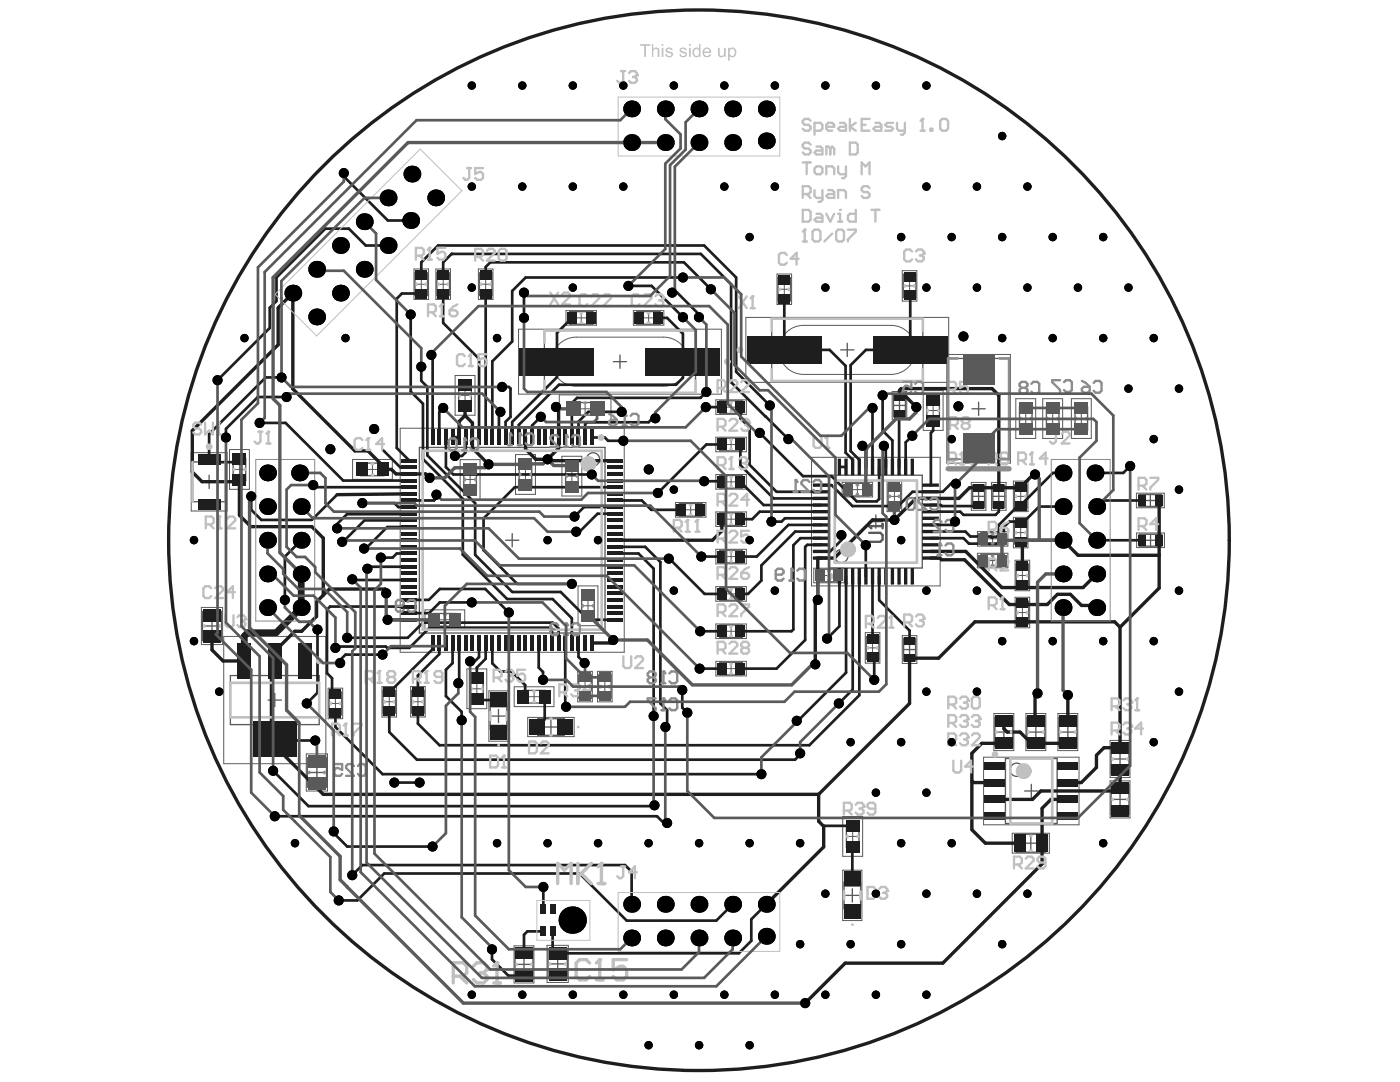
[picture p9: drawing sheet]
<svg xmlns="http://www.w3.org/2000/svg" width="279mm" height="216mm" viewBox="0 0 279 216" stroke-linecap="round" stroke-linejoin="round" font-family="sans-serif">
<g fill="none" stroke="#5a5a5a" stroke-width=".26">
<path d="M82.8 54.5h2.5v4.5h-2.5zM87.2 54.5h2.5v4.5h-2.5zM95.7 54.5h2.5v4.5h-2.5zM155.3 55.4h2.5v4.6h-2.5zM180.3 54.7h2.5v4.7h-2.5zM91.6 76.6h2.5v4.6h-2.5zM108.6 66h30.2v12.4h-30.2zM113.7 62.2h4.6v2.5h-4.6zM122.4 72.2h2.6M123.7 70.8v2.7M127.1 62.2h4.7v2.5h-4.7zM143.7 80h4.5v2.5h-4.5z"/>
<path d="M154 63.6h30.2v12.4h-30.2zM167.8 69.8h2.6M169.1 68.5v2.6M178.3 78.7h2.4v4.4h-2.4zM179.5 79.7v2.4M185 79.7h2.5v4.5h-2.5zM189.2 71.5h12.2v20.1h-12.2zM38.4 92.2h6.6v7.9h-6.6zM40.4 96.1h2.7M41.7 94.8v2.7M46.5 91.4h2.5v4.5h-2.5zM72 92.4h4.6v2.5h-4.6z"/>
<path d="M83.7 89.3h37v37h-37zM92.6 93.4h2.5v4.6h-2.5zM103.6 92.4h2.5v4.6h-2.5zM112.9 92.7h2.5v4.6h-2.5zM114.5 80.3h4.6v2.5h-4.6zM143.7 87.4h4.5v2.5h-4.5zM143.7 94.9h4.5v2.5h-4.5zM165.5 94.8h18.6v18.5h-18.6zM168.8 96.4h4.6v2.6h-4.6zM177.2 96.7h2.6v4.7h-2.6zM178.3 80.9h2.4M194 81.6h2.6"/>
<path d="M194.1 99h2.4M194.1 96.8h2.4v4.5h-2.4zM195.3 80.3v2.6M195.3 97.9v2.3M198.1 99h2.4M198.1 96.8h2.4v4.5h-2.4zM199.3 97.9v2.3M202.4 96.8h2.6v4.5h-2.6zM203.5 81.2h2.5v4.6h-2.5zM208.8 81.2h2.5v4.6h-2.5zM214.5 81.2h2.6v4.6h-2.6zM227.3 98.7h4.5v2.4h-4.5z"/>
<path d="M228.4 99.9h2.4M229.6 98.7v2.4M100.9 107.8h2.6M102.2 106.5v2.6M116.1 118.6h2.5v4.6h-2.5zM135.6 100.5h4.5v2.5h-4.5zM143.7 102.3h4.5v2.6h-4.5zM143.7 109.8h4.5v2.5h-4.5zM143.7 117.3h4.5v2.5h-4.5zM163.1 113.6h4.7v2.5h-4.7zM173.5 104.1h2.6M174.8 102.8v2.6"/>
<path d="M195.8 106.3h4.6v2.5h-4.6zM195.8 110.6h4.6v2.5h-4.6zM202.4 104h2.6v4.5h-2.6zM202.8 120h2.5v4.5h-2.5zM202.8 112.6h2.5v4.5h-2.5zM227.4 106.6h4.5v2.4h-4.5zM228.4 107.8h2.4M229.6 106.6v2.4M40.4 122h3.8v5.8h-3.8zM41 124.9h2.6M42.3 123.6v2.6M46 134.8h17.7v9.8h-17.7z"/>
<path d="M53.5 139.7h2.7M54.8 138.4v2.6M65.7 138.1h2.5v4.5h-2.5zM76.4 137.8h2.5v4.5h-2.5zM82.1 137.8h2.6v4.5h-2.6zM86.5 122.4h4.6v2.5h-4.6zM93.9 135.2h2.5v4.5h-2.5zM104.3 137.8h4.5v2.5h-4.5zM115.5 134.7h2.5v4.6h-2.5zM119.4 134.7h2.6v4.6h-2.6zM143.7 124.7h4.5v2.5h-4.5zM143.7 132.2h4.5v2.5h-4.5z"/>
<path d="M172.9 127h2.5v4.5h-2.5zM180.3 129.6h2.4M180.3 127.4h2.4v4.5h-2.4zM181.5 128.4v2.4M61.3 151.2h3.9v5.8h-3.9zM61.9 154.1h2.7M63.2 152.8v2.7M97.8 144.7h3.3M97.8 141h3.3M97.8 140.2h3.3v5.3h-3.3zM98.2 142.9h2.6M99.5 141.6v2.6"/>
<path d="M107.3 143.4h5.3v3.3h-5.3zM108.1 143.4v3.3M108.6 145.1h2.7M109.9 143.7v2.7M111.8 143.4v3.3M198.6 143.2h3.5v5.8h-3.5zM199 146.1h2.7M200.3 144.8v2.6M200.7 151.4h10.3v12.9h-10.3zM204.5 157.8h2.6M204.9 143.2h3.6v5.8h-3.6zM205.4 146.1h2.6"/>
<path d="M205.8 156.5v2.7M206.7 144.8v2.6M211.3 143.2h3.6v5.8h-3.6zM211.8 146.1h2.6M213.1 144.8v2.6M221.7 148.5h3.6v5.9h-3.6zM221.7 156.6h3.6v5.8h-3.6zM222.2 159.5h2.7M222.2 151.4h2.7M223.5 150.1v2.7M223.5 158.2v2.6M168.4 176.8h3.4"/>
<path d="M168.4 176h3.4v5.3h-3.4zM168.8 178.7h2.6M168.9 164.7h2.5v4.5h-2.5zM170.1 177.3v2.7M202.8 166.5h5.8v3.5h-5.8zM204.4 168.2h2.6M205.7 166.9v2.7M102.8 189.5h3.6v5.8h-3.6zM103.3 192.4h2.6M104.6 191.1v2.7M109.4 189.4h3.8v5.8h-3.8zM110 192.3h2.6"/>
<path d="M111.3 191v2.7M168.4 180.5h3.4"/>
<circle cx="118.4" cy="91.7" r="1.32"/>
<circle cx="167.9" cy="111" r="1.32"/>
<circle cx="202.9" cy="153.6" r="1.32"/>
</g>
<g fill="none" stroke="#5a5a5a" stroke-width=".2">
<path d="M82.6 53.7h2.9v6.1h-2.9zM82.8 56.7h2.5M84.1 55.5v2.5M87 53.7h2.9v6.1h-2.9zM87.2 56.7h2.5M88.4 55.5v2.5M95.5 53.7h2.9v6.1h-2.9zM95.7 56.7h2.5M96.9 55.5v2.5M155.1 54.7h2.9v6.1h-2.9zM155.3 57.7h2.5M156.5 56.5v2.5"/>
<path d="M180.1 54h2.9v6.1h-2.9zM180.3 57h2.5M181.5 55.8v2.5M90.8 74.9h4v8h-4zM91.6 78.9h2.5M92.8 77.6v2.5M103.5 65.7h40.5v12.9h-40.5zM111.3 69a4.9 4.9 0 0 1 3.7-1.7h17.5a4.9 4.9 0 0 1 4.9 4.9 4.9 4.9 0 0 1-4.9 4.9h-17.5a4.9 4.9 0 0 1-4.4-2.9 4.9 4.9 0 0 1 .7-5.2zM111.6 78.8h10.3v5.6h-10.3zM113 62h6v2.9h-6zM114.7 63.4h2.6M116 62.2v2.5"/>
<path d="M126.4 62h6.1v2.9h-6.1zM128.2 63.4h2.5M129.4 62.2v2.5M142.9 79.8h6v2.9h-6zM145.9 80v2.5M148.9 63.3h40.4v13h-40.4zM156.6 66.7a4.9 4.9 0 0 1 3.8-1.8h17.4a4.9 4.9 0 0 1 4.9 4.9 4.9 4.9 0 0 1-4.9 4.9h-17.4a4.9 4.9 0 0 1-4.5-2.8 4.9 4.9 0 0 1 .7-5.2zM178.1 78.1h2.9v5.6h-2.9zM184.2 77.9h4v8h-4zM189 70.7h12.7v21.7h-12.7zM202.7 79.6h4v7.9h-4zM208.1 79.6h4v7.9h-4z"/>
<path d="M213.8 79.6h4v7.9h-4zM38.2 90.3h7.1v11.7h-7.1zM45.8 89.7h4v7.9h-4zM46.5 93.7h2.5M47.8 92.4v2.5M70.4 91.7h7.9v4h-7.9zM73.1 93.7h2.5M74.3 92.4v2.5M79.9 85.4h44.7v44.8h-44.7zM91.8 91.7h4v8h-4zM92.6 95.7h2.5M93.8 94.4v2.5"/>
<path d="M102.9 90.7h4v7.9h-4zM103.6 94.7h2.5M104.9 93.4v2.5M112.1 91h4v8h-4zM112.9 95h2.5M114.1 93.8v2.5M115.5 81.6h2.5M116.8 80.3v2.5M142.9 87.2h6v2.9h-6zM142.9 94.7h6v2.9h-6zM144.6 96.1h2.6M144.6 88.7h2.6"/>
<path d="M144.6 81.2h2.6M145.9 87.4v2.5M145.9 94.9v2.5M162 91.3h25.6v25.6h-25.6zM168.1 96.2h6.1v3h-6.1zM169.9 97.7h2.5M171.1 96.4v2.6M177 96h3v6.1h-3zM177.2 99h2.6M178.5 97.8v2.5M185 81.9h2.5M186.2 80.7v2.5"/>
<path d="M193.8 96.3h3v5.5h-3zM197.9 96.3h2.9v5.5h-2.9zM202.2 96h3v6.1h-3zM202.4 99h2.6M203.5 83.5h2.5M203.7 97.8v2.5M204.7 82.3v2.5M208.8 83.5h2.5M210.1 82.3v2.5M214.5 83.5h2.6M215.8 82.3v2.5M226.8 98.4h5.6v2.9h-5.6z"/>
<path d="M115.4 116.9h3.9v7.9h-3.9zM117.3 119.6v2.5M134.8 100.3h6.1v2.9h-6.1zM136.6 101.7h2.5M137.8 100.5v2.5M142.9 102.1h6v3h-6zM142.9 109.6h6v2.9h-6zM142.9 117.1h6v2.9h-6zM144.6 118.5h2.6M144.6 111.1h2.6M144.6 103.6h2.6M145.9 102.3v2.6"/>
<path d="M145.9 109.8v2.5M145.9 117.3v2.5M162.4 113.4h6.1v2.9h-6.1zM164.2 114.8h2.5M165.4 113.6v2.5M195.1 106.1h6v2.9h-6zM195.1 110.4h6v2.9h-6zM196.8 111.9h2.6M196.8 107.5h2.6M198.1 106.3v2.5M198.1 110.6v2.5M202.2 103.2h3v6.1h-3z"/>
<path d="M202.4 106.3h2.6M202.6 119.2h2.9v6.1h-2.9zM202.6 111.8h2.9v6.1h-2.9zM202.8 114.8h2.5M203.7 105v2.5M204 113.6v2.5M226.8 106.3h5.6v3h-5.6zM40.2 121.2h4.2v7.4h-4.2zM44.7 127h20.3v25.4h-20.3zM65.5 137.3h2.9v6.1h-2.9zM66.9 139.1v2.5M76.2 137h2.9v6.1h-2.9z"/>
<path d="M77.7 138.8v2.5M81.9 137h3v6.1h-3zM83.4 138.8v2.5M84.8 121.7h7.9v4h-7.9zM87.5 123.7h2.5M88.8 122.4v2.5M93.2 133.5h3.9v7.9h-3.9zM93.9 137.4h2.5M95.2 136.2v2.5M97.6 137.9h3.8v10h-3.8zM102.6 137h8v4h-8zM105.3 139h2.5"/>
<path d="M106.6 137.8v2.5M115.3 134h2.9v6h-2.9zM115.5 137h2.5M116.1 120.9h2.5M116.8 135.7v2.6M119.2 134h3v6h-3zM119.4 137h2.6M120.7 135.7v2.6M142.9 124.5h6v2.9h-6zM142.9 132h6v2.9h-6zM144.6 133.4h2.6M144.6 126h2.6"/>
<path d="M145.9 124.7v2.5M145.9 132.2v2.5M172.7 126.2h2.9v6.1h-2.9zM172.9 129.3h2.5M174.1 128v2.5M180.1 126.8h2.9v5.6h-2.9zM202.8 122.2h2.5M204 121v2.5M61.1 150.4h4.3v7.4h-4.3zM65.7 140.4h2.5M76.4 140h2.5M82.1 140h2.6"/>
<path d="M105.3 143.1h9.3v3.9h-9.3zM196.3 151.1h19v13.5h-19zM198.4 142.4h3.9v7.4h-3.9zM204.7 142.4h4v7.4h-4zM211.1 142.4h4v7.4h-4zM221.5 147.7h4v7.5h-4zM221.5 155.8h4v7.4h-4zM168.2 173.6h3.8v10.1h-3.8zM168.2 162.9h4v8h-4zM168.9 166.9h2.5M170.2 165.6v2.6M202 166.3h7.4v3.9h-7.4z"/>
<path d="M102.6 188.7h4v7.4h-4zM109.2 188.6h4.2v7.4h-4.2z"/>
</g>
<path d="M173.5 106.3h2.2l.4 .5v.9l-.4 .4h-2.2M173.5 105h2.6M176.1 104.5v.9" fill="none" stroke="#5a5a5a" stroke-width=".47"/>
<circle cx="173.5" cy="105" r=".24" fill="#5a5a5a"/>
<path d="M173.5 105l.4 .4" fill="none" stroke="#5a5a5a" stroke-width=".47"/>
<path d="M38.4 94.2l1.9 1.9M79 94.6h2.7M85 94.6l.8 .7M91.6 84.1v3.2h-1.3M106.9 91.7h2.4l.3 .2M111.5 80.7l-.5 .5M65.7 117.5l-2.5 2.6M76.9 117.5l.2 .2v.7M42.3 127v2.7M81.7 123.7h.1M122.4 127.7l-.6 .6" fill="none" stroke="#1e1e1e" stroke-width=".67"/>
<g fill="none" stroke="#1e1e1e" stroke-width=".54">
<path d="M80.2 58.6l-1 1M84.1 52.3v2.6M88.4 52.3v2.6M97.9 52.3l-1 1v1.6M53 75.3h3.2M84.1 73.2v2.8l1.2 1.2M86.1 70.8l.2 .3M100.2 77.2h1.4M114.1 63.4l-2.9 3M115.2 79.4l-1.1 1M131.6 63.4l-.3 .4M41.7 91.6l.6 .6"/>
<path d="M45.1 85.6v1.7M79.2 89.4l2.5 2.5M79.9 93.2h1.8M87.1 99.4l-.5 .5M88.4 81.4l-.7 .8M93 90.2l-.8 .8h-1.4M100.9 84.2v3.1M102.2 84.2v3.1M103.5 84.8v2.5M106.2 84.9v2.4M115.5 84.1v3.2M117.2 84.3l-.4 .4v2.6"/>
<path d="M118.1 87.3h2.6M128.1 99.9l1.9 1.8M130.8 83.5h-.6l-.8 .8M60.1 107.4v.4M68.3 108.1h.2M70.3 115.6l.1 .1M73.7 113.1l-.4 .4M78.7 100.4l.8 .8h2.2M79.2 110.4h2.5M81.7 102.5l-.1 .1M87.8 117.5l-2.2 2.2M115 106.1h.7"/>
<path d="M127.4 110.4l3 3.1M133.5 111.4v.1M63.4 137.9l.1 .2M65.3 134.3l1 1M65.9 121l-.6 .6M67.2 129l-.3 .3M67.9 131.7v.6M77 129l.3 .3M86.3 128.3v1.2M87.7 128.3v2.2M91.6 136.2l-.1 .1M95.2 133.2v2.1"/>
<path d="M99.5 139.6l-.1 .1h-4.2M104.8 138.7l-.3 .3M107.5 133.2l.9 .9v1.6M109.8 125.2l.4 .4M136.2 137.7v3.5M66.9 142.9v2.2M108.7 143.5l-1.5 1.6M112.8 140.9l.2 .1M132.8 145.1h.3M66.6 165.9v.3M124.7 172.6l1.4 1.3M130.6 160.7l-.2 .2"/>
<path d="M133.1 164.2l-.3 .4M101.4 194.7h3.2M110.3 185.8v3.4"/>
</g>
<circle cx="135.6" cy="101.3" r=".27" fill="#1e1e1e"/>
<path d="M134.1 58.4h1.1M136.3 55.4h.2M136.3 75.4l-1.4 1.4M139.5 62.7v.6M141 78.2l-1.2 1.2M143.9 96l.2 .1M147.8 88.7v4.1M135.6 101.7v-.4l.4 .4" fill="none" stroke="#1e1e1e" stroke-width=".54"/>
<circle cx="144.1" cy="81.2" r=".27" fill="#1e1e1e"/>
<path d="M157.2 69.1l.7 .7M151.6 102.1l-1.5 1.5M152 115.8l-2.7 2.7M156.6 103.4l-.6 .7h-2M152.9 180.4l-3 3" fill="none" stroke="#1e1e1e" stroke-width=".54"/>
<circle cx="156.5" cy="59.6" r=".27" fill="#1e1e1e"/>
<path d="M159.7 107.4h4.2M163.9 106.1h.1M163.9 104.7h.1M163.9 103.4h.1M163.9 108.7h-2.8l-.4 .4M159.7 150.3v.3" fill="none" stroke="#1e1e1e" stroke-width=".54"/>
<path d="M163.2 119.7l-.5 .5M163.2 111.4h.7" fill="none" stroke="#1e1e1e" stroke-width=".67"/>
<circle cx="163.9" cy="102.1" r=".27" fill="#1e1e1e"/>
<g fill="none" stroke="#1e1e1e" stroke-width=".54">
<path d="M68.6 34.5v.7M87.4 49l-3.3 3.3M181.5 58.9l.2 .1M55.2 60.1l-1.4 1.3v4M82 62.8v15.3M41.7 86.6v5M84.4 80.6v11M87.1 98.7v.7M87.7 82.2v5.1M93 87.3v2.9M163.9 98.1h.1M167.5 93.2h1.3"/>
<path d="M170.2 91.7v1.5M171.5 91.7v1.5M176.1 85.9l2 2M176.8 88.6l-.4 .4M176.8 89v4.2M179.4 93.2h.1M186.2 84v1.9M190.8 96.5h-1l-1.7 1.6M210.1 94.4h2.1v.7M220.1 99.9l-1.2 1.2M67.3 104.6v.8M167.9 106.8v1"/>
<path d="M187.8 100.8l.2 .2M191.6 102.1l.7 .6M192.3 107.4l1.1 1.1M192.7 106.1l1 1M195.3 100.8l-.2 .2M197.8 107.1h.1M197.8 107.1l.2 .2M197.8 107.1v.1M199.3 104.8v1.9l-.4 .4h-1.1M199.3 100.8v1.3l-.6 .6M200.3 105.2v1.9l-1.3 1.4M202.8 101.3h.4"/>
<path d="M63.4 125.6v12.3M66.3 135.3v3.2M69 130.6l-1.1 1.1M83.4 134.8v3.4M87.8 120.2l-2.2 2.1M90.3 128.3v4M91.6 128.3v7.9M174.1 127.4h.1M54.8 147.5l.3 .3M66.3 142.2l.6 .7M83.4 141.9v2.5M92.1 142v1.7"/>
<path d="M72.3 172.6l-2 2"/>
</g>
<g fill="none" stroke="#1e1e1e" stroke-width=".67">
<path d="M55.5 61.4v7.4M38.4 85.9v8.3M73.4 90l3.7 3.7M92.8 81v1.9l-1.2 1.2M172.1 89l.7 .7v3.5M193.5 97.3h1.8M206.6 94.7h-.4l-2.6 2.6M231.3 99.9h.1M47.8 102.8l2.3 2.3M64.5 107.4v11.4M187.6 111.4l.3 .3M204 107.8l-.3 .3 .3 .4"/>
<path d="M42.3 129.7l2.2 2.2M58.8 126h1.4M194 155.8l.3 .4M195.9 148.3l-1.9 2M200.3 143.8v1.6l.7 .7M205.8 148.3h.8M209.8 159.5l-1.8 1.8M220.3 149.2l-1.5 1.5"/>
</g>
<path d="M60.1 114.5v6.7M49.4 126.3l-.6 .6v5" fill="none" stroke="#1e1e1e" stroke-width="1.3"/>
<circle cx="90.1" cy="50.7" r=".27" fill="#1e1e1e"/>
<g fill="none" stroke="#1e1e1e" stroke-width=".54">
<path d="M68.6 35.2l8.8 8.8h4.6M77.5 49h-4.5l-3.4-3.4h-4.7l-9.7 9.8v4.7M79.2 59.6v29.8M80.2 58.6h3.9M87.4 49h53.1l6.4 6.4v18.8l6.7 6.7M88.4 58.6v5.8l7.2 7.2v15.7M88.4 52.3l1.7-1.6h49.8l6 6v19.6l11.4 11.3M96.9 59.1v28.2M97.9 52.3h38.6l5.4 5.4M104.6 58.4v5M125.4 57h4.6l6.3 6.3M135.2 58.4l4.3 4.3"/>
<path d="M136.3 55.4h-31.4l-2.7 2.7v10l-3.9 4v15.2M156.5 59.6v10.2M181.7 59v10.8h-8.9l-3 3.1v17.1l1.7 1.7M53 75.3l-11.3 11.3M53.8 65.4l-10.4 10.5M57.2 79.2h-5.8l-6.3 6.4M82 78.1l2.4 2.5M85.3 77.2v13.7l9.5 9.5v10.3l7.4 7.4h9.7l5.5 5.6h5.3M86.3 71.1v16.2M101.6 77.2l.3 .3v5.7l-1 1M111.2 66.4v8.9l-9 8.9M115.2 79.4h24.6"/>
<path d="M131.6 63.4h1.5l3.2 3.2v8.8M134.9 76.8h-23.3l-8.1 8M157.9 69.8h7.7l3.2 3.2v17.3l1.4 1.4M176.1 78.9v7M42.3 92.2h5.5M51.8 84.4h5.2l11.5 11.5h13.2M62.5 96.8l.4 .4h18.8M67.3 98.7l-5.1 5h-10l-2.1-2v-2.7M76.4 89.8l3.5 3.4M81.7 99.9h4.9M84.4 91.6l8 7.9v11.2l8.8 8.8h9.1l3.8 3.9v4.9M89 87.3v5.9l1.5 1.5h27.6"/>
<path d="M99.9 82.2l-.3 .3v4.8M107.9 83.2l-1.7 1.7M114.1 80.4v6.9M117.2 84.3h12.2M120.7 87.3l.7 .7h3M122.7 97.2h-20l-6.2 6.2v6.4l6.7 6.7h10.9M122.7 99.9h5.4M124.1 82.2h-6.7l-1.9 1.9M140.5 96h3.4M140.9 81.2h3.2M144.1 88.7h-3.1l-9.7 9.7M147.8 81.2v2.3l1.8 1.8v7.5l5.4 5.3h8.9"/>
<path d="M147.8 92.8l6.6 6.7h9.5M147.8 96.1l4.6 4.7h11.5M151.6 86.4l8.7 8.6h5.6l5.1 5h4l.5-.4v-6.4M163.9 96.8h2.1l4.1 4.2h9.1l2.9-2.9h6M174.1 81.4v11.8M178.1 87.9v5.3M179.4 82.6v10.6M182.1 86.9l-1.4 1.4v4.9M186.2 85.9l-.4 .5-.1 10.4M210.1 94.4l-6.9 6.9M220.1 99.9h7.8M225.5 93l-1.3 1.4h-5.7"/>
<path d="M60.1 107.8l-3.2 3.3v8.6M70.4 115.7h11.3M72.3 100.4h6.4M73.7 113.1h8M79.2 110.4l-.8 .9h-2.4M81.6 102.6h-12.4l-1.9 2M81.7 105.2h-4.4l-4.3 4.3h-.3M81.7 119.7h3.9M81.7 103.8h-9l-4.2 4.3M87.8 117.5h9l4.7 4.7M122.7 109.1h6.1l3 3v28.3l1.3 1.3v3.4M122.7 102.5h-3.4l-3.6 3.6"/>
<path d="M122.7 101.2h-6.2l-1.8 1.9M122.7 110.4h4.7M130 101.7h5.6M130.4 113.5v29.4M133.5 111.4l7.1 7.1h3.5M140 111.1h4.1M147.8 118.5h1.5M147.8 103.6h2.3M151.6 102.1h12.3M156.6 103.4h7.3M159.7 107.4l-1.4 1.4v16.8l-.3 .4h-10.2M160.7 109.1v18.6l-5.7 5.7h-7.2"/>
<path d="M163.9 106.1h-5.2l-6.7 6.7v3M163.9 104.7h-6.6l-6.3 6.4h-3.2M167.5 115v10l-2.4 2.4M167.9 107.8l-2.2 2.2h-1.8M168.9 115v19.2l-9.7 9.6h-.2M170.2 115v22.6l-2.8 2.8M171.5 115v23.7l-10 10h-73.8l-4.3-4.3M172.8 108.8v6.2M174.1 115v12.4M175.5 115v4.8l6 6v2.1M185.7 106.1h7M185.7 102.1h5.9"/>
<path d="M185.7 107.4h6.6M187.8 100.8h-2.1M188 101h7.1M190.6 104.1l-.7 .6h-4.2M192.3 102.7h6.4M193.4 108.5h5.6M193.7 107.1h4.1M202.8 101.3l-3.5 3.5M212.2 101.1h-4.8l-3 3h-3l-1.1 1.1M218.9 114.5v1.3M218.9 107.8h9M63.5 138.1l-2.3 2.3"/>
<path d="M65.3 121.6v12.7M65.9 121h15.8M67.2 129h9.8M69 130.6h7.3M69.3 127.3h12.1l3-3.1h25.9l1.2 1.2v2.9M81.7 122.3h3.9M86.3 129.5l-8.6 8.7M87.7 130.5l-4.3 4.3M87.8 120.2h6.4M90.3 132.3l-1.3 1.3v5.3l3.1 3.1M95.6 128.3v2.8l-.8 .9h-1M96.9 128.3v3.1l-1.7 1.8"/>
<path d="M98.3 128.3v4.1l1.6 1.6h2.2l2.7 2.7v2M107.5 128.3v4.9M108.7 139v4.5M109.8 125.2h-24.1l-4 4.1h-4.4M110.2 125.6v2.7M112.8 128.3v12.6M115.5 128.3v2.8l1.2 1.2M139.6 133.4h4.5M139.7 126h4.4M174.1 131.1l.4 .4v4.2M54.5 153.8l7.1 7.1h68.8M55.1 147.8h7.8"/>
<path d="M66.9 145.1l9.4 9.4h75.7M77.7 141.9v4.2l5.5 5.5h75.5l1-1M78.7 156.2h5M136.2 141.2l1 1M54.8 162.9h76.3l1.7 1.7M66.6 166.2l2.7 2.7h17M67.6 179.7h3.7l5.4-5.4h39l9.4 9.4h17.9l3.2-3.3M72.3 172.6h52.4M108.4 177v4.3M126.1 173.9v6.5M170.2 169l-.1 6.4M170.2 164.8l-5.8 .1"/>
<path d="M98.2 189.4v2l3.2 3.3M108.4 185.8h-3.2l-.6 .7v3.7M149.9 183.4v4.3l-2.4 2.5h-36.2l-1-1"/>
</g>
<g fill="none" stroke="#1e1e1e" stroke-width=".67">
<path d="M55.5 61.4l2.9-2.9v19.1l12.4 12.4h2.6M55.5 68.8l-17.1 17.1M40.3 96.1h7.5v6.7M77.1 93.7h1l.9 .9M81.7 94.6h3.3M81.7 98.5l-14.4 .2M92.8 82.9l1.5 1.5v5l3.2 3.3M104.9 87.3v2.3l2 2.1M109.6 91.9h13.1M111.5 80.7v8.7l-2.2 2.3M182.9 81.2l-2.1-2h-1.3v-1.3l.3-.4h18.2l1.3 1.4v18.4M193.5 97.3l-2.1 2.2h-8.6l-4.3 4.2h-4.4l-7.6 7.7h-2.6"/>
<path d="M195.3 97.3h8.3M231.3 99.9v17.4l-7.8 7.9M50.1 105.1h12.1l2.3 2.3M65.7 117.5h11.2M144.1 103.6v2.3l-1.9 1.9h-19.5M163.2 111.4v8.3M185.7 111.4h1.9M185.7 110h7l7.2 7.2h16.3l2.7-2.7M187.9 111.7h4.6l8.9 8.9h7.6l2-2h2.6l2.2 2.2h3.1M204 107.8h8.2l2.9 3h16.2M204 108.5v4.5M44.5 131.9h4.3"/>
<path d="M58.8 126l-4.6 4.6v17.6l10.3 10.3h98.9M63.2 120.1v2.9l-3 3M77.4 123.7h4.3M118.1 128.3h3.7M162.7 120.2v12.4M207.1 138.3l-.5 .5v5M213.1 138.7v5.1M223.5 125.2l-1-1.1h-27.9l-7.3 7.2h-5.8v9.1l-18.1 18.1M223.5 125.2v24h-3.2M163.4 158.5v5.4l1 1v4.1l-11.5 11.4M194 150.3v15.3l2.6 2.6h6.9M194.3 156.2h4.3"/>
<path d="M195.9 148.3h4.4M201 146.1h2.6l2.2 2.2M206.6 148.3h6.5M209.8 159.5h3.3M218.8 150.7v2.4l-3 3.1h-2.7M224.6 154.5l-1.1-1.1v3.9l-.5 .5h-15.3l-1.6 1.7h-7.5M208 161.3v11.1l-19.8 19.8h-19.5l-8 8"/>
<circle cx="139.5" cy="107.8" r="105.8"/>
</g>
<path d="M60.1 121.2l-5 5.1h-5.7" fill="none" stroke="#1e1e1e" stroke-width="1.3"/>
<g fill="#000">
<circle cx="94.2" cy="17.1" r=".84"/>
<circle cx="104.2" cy="17.1" r=".84"/>
<circle cx="114.3" cy="17.1" r=".84"/>
<circle cx="124.4" cy="17.1" r=".84"/>
<circle cx="134.5" cy="17.1" r=".84"/>
<circle cx="144.6" cy="17.1" r=".84"/>
<circle cx="154.6" cy="17.1" r=".84"/>
<circle cx="164.7" cy="17.1" r=".84"/>
<circle cx="174.8" cy="17.1" r=".84"/>
<circle cx="184.9" cy="17.1" r=".84"/>
<circle cx="68.6" cy="34.5" r="1.01"/>
<circle cx="77.5" cy="39.5" r="1.68"/>
<circle cx="82.2" cy="34.7" r="1.68"/>
<circle cx="87" cy="39.5" r="1.68"/>
<circle cx="94.2" cy="37.2" r=".84"/>
<circle cx="104.2" cy="37.2" r=".84"/>
<circle cx="114.3" cy="37.2" r=".84"/>
<circle cx="124.4" cy="37.2" r=".84"/>
<circle cx="126.1" cy="28.4" r="1.68"/>
<circle cx="126.1" cy="21.7" r="1.68"/>
<circle cx="132.8" cy="28.4" r="1.68"/>
<circle cx="132.8" cy="21.7" r="1.68"/>
<circle cx="139.5" cy="28.4" r="1.68"/>
<circle cx="139.5" cy="21.7" r="1.68"/>
<circle cx="144.6" cy="37.2" r=".84"/>
<circle cx="146.2" cy="28.4" r="1.68"/>
<circle cx="146.2" cy="21.7" r="1.68"/>
<circle cx="152.9" cy="21.7" r="1.68"/>
<circle cx="152.9" cy="28.1" r="1.68"/>
<circle cx="154.6" cy="37.2" r=".84"/>
<circle cx="184.9" cy="37.2" r=".84"/>
<circle cx="195" cy="37.2" r=".84"/>
<circle cx="200" cy="27.2" r=".84"/>
<circle cx="205" cy="37.2" r=".84"/>
<circle cx="58.4" cy="58.5" r="1.68"/>
<circle cx="63.2" cy="53.7" r="1.68"/>
<circle cx="67.9" cy="58.5" r="1.68"/>
<circle cx="67.9" cy="49" r="1.68"/>
<circle cx="72.7" cy="53.7" r="1.68"/>
<circle cx="72.7" cy="44.2" r="1.68"/>
<circle cx="77.5" cy="49" r="1.68"/>
<circle cx="82" cy="44" r="1.68"/>
<circle cx="94.2" cy="57.4" r=".84"/>
<circle cx="104.6" cy="58.4" r="1.01"/>
<circle cx="114.3" cy="57.4" r=".84"/>
<circle cx="125.4" cy="57" r="1.01"/>
<circle cx="134.1" cy="58.4" r="1.01"/>
<circle cx="136.3" cy="55.4" r="1.01"/>
<circle cx="141.9" cy="57.7" r="1.01"/>
<circle cx="149.6" cy="47.3" r=".84"/>
<circle cx="164.7" cy="57.4" r=".84"/>
<circle cx="174.8" cy="57.4" r=".84"/>
<circle cx="179.8" cy="47.3" r=".84"/>
<circle cx="184.9" cy="57.4" r=".84"/>
<circle cx="189.9" cy="47.3" r=".84"/>
<circle cx="195" cy="57.4" r=".84"/>
<circle cx="200" cy="47.3" r=".84"/>
<circle cx="205" cy="57.4" r=".84"/>
<circle cx="210.1" cy="47.3" r=".84"/>
<circle cx="215.1" cy="57.4" r=".84"/>
<circle cx="220.2" cy="47.3" r=".84"/>
<circle cx="225.2" cy="57.4" r=".84"/>
<circle cx="43.4" cy="75.9" r="1.01"/>
<circle cx="48.8" cy="67.5" r=".84"/>
<circle cx="56.2" cy="75.3" r="1.01"/>
<circle cx="57.2" cy="79.2" r="1.01"/>
<circle cx="63.2" cy="63.2" r="1.68"/>
<circle cx="69" cy="67.5" r=".84"/>
<circle cx="82" cy="62.8" r="1.01"/>
<circle cx="84.1" cy="73.2" r="1.01"/>
<circle cx="86.1" cy="70.8" r="1.01"/>
<circle cx="99.2" cy="67.5" r=".84"/>
<circle cx="100.2" cy="77.2" r="1.01"/>
<circle cx="104.6" cy="63.4" r="1.01"/>
<circle cx="136.3" cy="63.3" r="1.01"/>
<circle cx="139.5" cy="63.3" r="1.01"/>
<circle cx="141" cy="78.2" r="1.01"/>
<circle cx="176.1" cy="78.9" r="1.01"/>
<circle cx="192.3" cy="67.1" r="1.01"/>
<circle cx="200" cy="67.5" r=".84"/>
<circle cx="210.1" cy="67.5" r=".84"/>
<circle cx="220.2" cy="67.5" r=".84"/>
<circle cx="225.2" cy="77.5" r=".84"/>
<circle cx="230.2" cy="67.5" r=".84"/>
<circle cx="235.3" cy="77.5" r=".84"/>
<circle cx="45.1" cy="87.3" r="1.01"/>
<circle cx="50.1" cy="99" r="1.01"/>
<circle cx="51.8" cy="84.4" r="1.01"/>
<circle cx="53.4" cy="94.4" r="1.68"/>
<circle cx="59.8" cy="94.4" r="1.68"/>
<circle cx="62.5" cy="96.8" r="1.01"/>
<circle cx="65.9" cy="89.6" r="1.01"/>
<circle cx="74.7" cy="85.6" r="1.01"/>
<circle cx="85.8" cy="95.3" r="1.01"/>
<circle cx="87.1" cy="98.7" r="1.01"/>
<circle cx="88.4" cy="81.4" r="1.01"/>
<circle cx="90.8" cy="91" r="1.01"/>
<circle cx="97.5" cy="92.7" r="1.01"/>
<circle cx="99.9" cy="82.2" r="1.01"/>
<circle cx="107.9" cy="83.2" r="1.01"/>
<circle cx="109.3" cy="91.7" r="1.01"/>
<circle cx="111" cy="81.2" r="1.01"/>
<circle cx="118.1" cy="94.7" r="1.01"/>
<circle cx="124.1" cy="82.2" r="1.01"/>
<circle cx="124.4" cy="88" r="1.01"/>
<circle cx="129.5" cy="93.7" r="1.01"/>
<circle cx="130.8" cy="83.5" r="1.01"/>
<circle cx="131.3" cy="98.4" r="1.01"/>
<circle cx="134.5" cy="97.7" r=".84"/>
<circle cx="140.5" cy="96" r="1.01"/>
<circle cx="140.9" cy="81.2" r="1.01"/>
<circle cx="151.6" cy="86.4" r="1.01"/>
<circle cx="153.6" cy="80.9" r="1.01"/>
<circle cx="157.3" cy="87.6" r="1.01"/>
<circle cx="172.1" cy="89" r="1.01"/>
<circle cx="174.1" cy="81.4" r="1.01"/>
<circle cx="176.4" cy="89" r="1.01"/>
<circle cx="182.1" cy="86.9" r="1.01"/>
<circle cx="182.9" cy="81.2" r="1.01"/>
<circle cx="189.9" cy="87.6" r=".84"/>
<circle cx="190.8" cy="96.5" r="1.01"/>
<circle cx="191.3" cy="81.1" r="1.01"/>
<circle cx="206.6" cy="94.7" r="1.01"/>
<circle cx="212.2" cy="94.4" r="1.68"/>
<circle cx="218.5" cy="94.4" r="1.68"/>
<circle cx="225.5" cy="93" r="1.01"/>
<circle cx="230.2" cy="87.6" r=".84"/>
<circle cx="235.3" cy="97.7" r=".84"/>
<circle cx="38.7" cy="107.8" r=".84"/>
<circle cx="53.4" cy="107.8" r="1.68"/>
<circle cx="53.4" cy="114.5" r="1.68"/>
<circle cx="53.4" cy="101.1" r="1.68"/>
<circle cx="56.9" cy="119.7" r="1.01"/>
<circle cx="60.1" cy="114.5" r="1.68"/>
<circle cx="60.1" cy="107.8" r="1.68"/>
<circle cx="60.1" cy="101.1" r="1.68"/>
<circle cx="67.3" cy="105.4" r="1.01"/>
<circle cx="68.3" cy="108.1" r="1.01"/>
<circle cx="70.3" cy="115.6" r="1.01"/>
<circle cx="72.3" cy="100.4" r="1.01"/>
<circle cx="72.6" cy="109.5" r="1.01"/>
<circle cx="73.3" cy="113.5" r="1.01"/>
<circle cx="76" cy="111.3" r="1.01"/>
<circle cx="77.1" cy="118.4" r="1.01"/>
<circle cx="109.3" cy="107.8" r=".84"/>
<circle cx="114.1" cy="116.5" r="1.01"/>
<circle cx="114.7" cy="103.1" r="1.01"/>
<circle cx="115" cy="106.1" r="1.01"/>
<circle cx="119.4" cy="107.8" r=".84"/>
<circle cx="133.5" cy="111.5" r="1.01"/>
<circle cx="134.5" cy="117.9" r=".84"/>
<circle cx="140" cy="111.1" r="1.01"/>
<circle cx="149.6" cy="107.8" r=".84"/>
<circle cx="154" cy="104.1" r="1.01"/>
<circle cx="154.6" cy="117.9" r=".84"/>
<circle cx="163.2" cy="119.7" r="1.01"/>
<circle cx="167.9" cy="106.8" r="1.01"/>
<circle cx="172.8" cy="108.8" r="1.01"/>
<circle cx="178.5" cy="103.7" r="1.01"/>
<circle cx="179.8" cy="107.8" r=".84"/>
<circle cx="184.9" cy="117.9" r=".84"/>
<circle cx="190.6" cy="104.1" r="1.01"/>
<circle cx="195" cy="117.9" r=".84"/>
<circle cx="212.2" cy="107.8" r="1.68"/>
<circle cx="212.2" cy="114.5" r="1.68"/>
<circle cx="212.2" cy="101.1" r="1.68"/>
<circle cx="218.9" cy="107.8" r="1.68"/>
<circle cx="218.9" cy="101.1" r="1.68"/>
<circle cx="218.9" cy="114.5" r="1.68"/>
<circle cx="235.3" cy="117.9" r=".84"/>
<circle cx="38.7" cy="127.9" r=".84"/>
<circle cx="43.8" cy="138" r=".84"/>
<circle cx="53.4" cy="121.2" r="1.68"/>
<circle cx="60.1" cy="121.2" r="1.68"/>
<circle cx="63.4" cy="125.6" r="1.01"/>
<circle cx="66.9" cy="129.3" r="1.01"/>
<circle cx="67.9" cy="132.3" r="1.01"/>
<circle cx="69.3" cy="127.3" r="1.01"/>
<circle cx="76.3" cy="130.6" r="1.01"/>
<circle cx="77.4" cy="123.7" r="1.01"/>
<circle cx="91.5" cy="136.3" r="1.01"/>
<circle cx="93.8" cy="132" r="1.01"/>
<circle cx="94.2" cy="120.2" r="1.01"/>
<circle cx="101.5" cy="122.2" r="1.01"/>
<circle cx="108.4" cy="135.7" r="1.01"/>
<circle cx="116.7" cy="132.3" r="1.01"/>
<circle cx="122.4" cy="127.7" r="1.01"/>
<circle cx="136.2" cy="137.7" r="1.01"/>
<circle cx="139.6" cy="133.4" r="1.01"/>
<circle cx="139.7" cy="126" r="1.01"/>
<circle cx="162.7" cy="132.6" r="1.01"/>
<circle cx="165.1" cy="127.4" r="1.01"/>
<circle cx="174.5" cy="135.7" r="1.01"/>
<circle cx="184.9" cy="138" r=".84"/>
<circle cx="195" cy="138" r=".84"/>
<circle cx="200" cy="127.9" r=".84"/>
<circle cx="207.1" cy="138.3" r="1.01"/>
<circle cx="210.1" cy="127.9" r=".84"/>
<circle cx="212.2" cy="121.2" r="1.68"/>
<circle cx="213.1" cy="138.7" r="1.01"/>
<circle cx="218.9" cy="121.2" r="1.68"/>
<circle cx="220.2" cy="127.9" r=".84"/>
<circle cx="230.2" cy="127.9" r=".84"/>
<circle cx="235.3" cy="138" r=".84"/>
<circle cx="54.5" cy="153.8" r="1.01"/>
<circle cx="61.2" cy="140.4" r="1.01"/>
<circle cx="62.9" cy="147.8" r="1.01"/>
<circle cx="78.7" cy="156.2" r="1.01"/>
<circle cx="83.7" cy="156.2" r="1.01"/>
<circle cx="92.1" cy="143.7" r="1.01"/>
<circle cx="113" cy="141" r="1.01"/>
<circle cx="130.4" cy="142.9" r="1.01"/>
<circle cx="132.8" cy="145.1" r="1.01"/>
<circle cx="137.2" cy="142.2" r="1.01"/>
<circle cx="152" cy="154.5" r="1.01"/>
<circle cx="159" cy="143.8" r="1.01"/>
<circle cx="159.7" cy="150.3" r="1.01"/>
<circle cx="167.4" cy="140.4" r="1.01"/>
<circle cx="169.8" cy="148.1" r=".84"/>
<circle cx="174.8" cy="158.2" r=".84"/>
<circle cx="179.8" cy="148.1" r=".84"/>
<circle cx="184.9" cy="158.2" r=".84"/>
<circle cx="189.9" cy="148.1" r=".84"/>
<circle cx="230.2" cy="148.1" r=".84"/>
<circle cx="54.8" cy="162.9" r="1.01"/>
<circle cx="58.9" cy="168.2" r=".84"/>
<circle cx="66.6" cy="165.9" r="1.01"/>
<circle cx="67.6" cy="179.7" r="1.01"/>
<circle cx="70.3" cy="174.6" r="1.01"/>
<circle cx="86.3" cy="168.9" r="1.01"/>
<circle cx="99.2" cy="168.2" r=".84"/>
<circle cx="108.4" cy="177" r="1.01"/>
<circle cx="109.3" cy="168.2" r=".84"/>
<circle cx="119.4" cy="168.2" r=".84"/>
<circle cx="129.4" cy="168.2" r=".84"/>
<circle cx="130.6" cy="160.7" r="1.01"/>
<circle cx="133.1" cy="164.2" r="1.01"/>
<circle cx="139.5" cy="168.2" r=".84"/>
<circle cx="149.6" cy="168.2" r=".84"/>
<circle cx="159.7" cy="168.2" r=".84"/>
<circle cx="164.7" cy="178.3" r=".84"/>
<circle cx="174.8" cy="178.3" r=".84"/>
<circle cx="179.8" cy="168.2" r=".84"/>
<circle cx="184.9" cy="178.3" r=".84"/>
<circle cx="189.9" cy="168.2" r=".84"/>
<circle cx="195" cy="178.3" r=".84"/>
<circle cx="205" cy="178.3" r=".84"/>
<circle cx="220.2" cy="168.2" r=".84"/>
<circle cx="94.2" cy="198.5" r=".84"/>
<circle cx="98.2" cy="189.4" r="1.01"/>
<circle cx="104.2" cy="198.5" r=".84"/>
<circle cx="114.2" cy="183.6" r="2.73"/>
<circle cx="114.3" cy="198.5" r=".84"/>
<circle cx="124.4" cy="198.5" r=".84"/>
<circle cx="126.1" cy="187.2" r="1.68"/>
<circle cx="126.1" cy="180.4" r="1.68"/>
<circle cx="132.8" cy="187.2" r="1.68"/>
<circle cx="132.8" cy="180.4" r="1.68"/>
<circle cx="134.5" cy="198.5" r=".84"/>
<circle cx="139.5" cy="187.2" r="1.68"/>
<circle cx="139.5" cy="180.4" r="1.68"/>
<circle cx="144.6" cy="198.5" r=".84"/>
<circle cx="146.2" cy="180.4" r="1.68"/>
<circle cx="146.2" cy="187.2" r="1.68"/>
<circle cx="152.9" cy="180.4" r="1.68"/>
<circle cx="152.9" cy="186.8" r="1.68"/>
<circle cx="154.6" cy="198.5" r=".84"/>
<circle cx="159.7" cy="188.4" r=".84"/>
<circle cx="164.7" cy="198.5" r=".84"/>
<circle cx="169.8" cy="188.4" r=".84"/>
<circle cx="174.8" cy="198.5" r=".84"/>
<circle cx="179.8" cy="188.4" r=".84"/>
<circle cx="184.9" cy="198.5" r=".84"/>
<circle cx="200" cy="188.4" r=".84"/>
<circle cx="129.4" cy="208.6" r=".84"/>
<circle cx="139.5" cy="208.6" r=".84"/>
<circle cx="149.6" cy="208.6" r=".84"/>
<circle cx="160.7" cy="200.2" r="1.01"/>
</g>
<g fill="#1e1e1e">
<path d="M46.5 94.6h2.6v2.4h-2.6z" fill-rule="evenodd"/>
<path d="M46.5 90.4h2.6v2.3h-2.6z" fill-rule="evenodd"/>
<path d="M80.1 122h3.2v.7h-3.2z" fill-rule="evenodd"/>
<path d="M80.1 123.3h3.2v.8h-3.2z" fill-rule="evenodd"/>
<path d="M80.1 116.7h3.2v.8h-3.2z" fill-rule="evenodd"/>
<path d="M80.1 118h3.2v.8h-3.2z" fill-rule="evenodd"/>
<path d="M80.1 119.3h3.2v.8h-3.2z" fill-rule="evenodd"/>
<path d="M80.1 111.4h3.2v.8h-3.2z" fill-rule="evenodd"/>
<path d="M80.1 112.7h3.2v.8h-3.2z" fill-rule="evenodd"/>
<path d="M80.1 114h3.2v.8h-3.2z" fill-rule="evenodd"/>
<path d="M80.1 104.8h3.2v.7h-3.2z" fill-rule="evenodd"/>
<path d="M80.1 106.1h3.2v.8h-3.2z" fill-rule="evenodd"/>
<path d="M80.1 107.4h3.2v.8h-3.2z" fill-rule="evenodd"/>
<path d="M80.1 108.7h3.2v.8h-3.2z" fill-rule="evenodd"/>
<path d="M80.1 99.5h3.2v.8h-3.2z" fill-rule="evenodd"/>
<path d="M80.1 100.8h3.2v.8h-3.2z" fill-rule="evenodd"/>
<path d="M80.1 102.1h3.2v.8h-3.2z" fill-rule="evenodd"/>
<path d="M80.1 94.2h3.2v.8h-3.2z" fill-rule="evenodd"/>
<path d="M80.1 95.5h3.2v.8h-3.2z" fill-rule="evenodd"/>
<path d="M80.1 96.8h3.2v.8h-3.2z" fill-rule="evenodd"/>
<path d="M80.1 91.5h3.2v.8h-3.2z" fill-rule="evenodd"/>
<path d="M85.9 126.7h.8v3.2h-.8z" fill-rule="evenodd"/>
<path d="M87.3 126.7h.8v3.2h-.8z" fill-rule="evenodd"/>
<path d="M89.9 126.7h.8v3.2h-.8z" fill-rule="evenodd"/>
<path d="M91.2 126.7h.8v3.2h-.8z" fill-rule="evenodd"/>
<path d="M92.6 126.7h.8v3.2h-.8z" fill-rule="evenodd"/>
<path d="M91.5 79.8h2.6v2.4h-2.6z" fill-rule="evenodd"/>
<path d="M95.2 126.7h.8v3.2h-.8z" fill-rule="evenodd"/>
<path d="M96.5 126.7h.8v3.2h-.8z" fill-rule="evenodd"/>
<path d="M97.9 126.7h.7v3.2h-.7z" fill-rule="evenodd"/>
<path d="M95.7 57.6h2.4v1.9h-2.4z" fill-rule="evenodd"/>
<path d="M100.5 126.7h.8v3.2h-.8z" fill-rule="evenodd"/>
<path d="M101.8 126.7h.8v3.2h-.8z" fill-rule="evenodd"/>
<path d="M103.1 126.7h.8v3.2h-.8z" fill-rule="evenodd"/>
<path d="M107.8 180.4h1.2v1.9h-1.2z" fill-rule="evenodd"/>
<path d="M105.6 143.5h3.2v3.2h-3.2z" fill-rule="evenodd"/>
<path d="M107.5 137.7h2.4v2.6h-2.4z" fill-rule="evenodd"/>
<path d="M105.8 126.7h.8v3.2h-.8z" fill-rule="evenodd"/>
<path d="M107.1 126.7h.8v3.2h-.8z" fill-rule="evenodd"/>
<path d="M108.4 126.7h.8v3.2h-.8z" fill-rule="evenodd"/>
<path d="M111.1 143.5h3.2v3.2h-3.2z" fill-rule="evenodd"/>
<path d="M111.1 126.7h.8v3.2h-.8z" fill-rule="evenodd"/>
<path d="M112.4 126.7h.8v3.2h-.8z" fill-rule="evenodd"/>
<path d="M113.7 126.7h.8v3.2h-.8z" fill-rule="evenodd"/>
<path d="M113.2 62.2h1.9v2.4h-1.9z" fill-rule="evenodd"/>
<path d="M116.4 126.7h.8v3.2h-.8z" fill-rule="evenodd"/>
<path d="M117.7 126.7h.8v3.2h-.8z" fill-rule="evenodd"/>
<path d="M116.9 62.2h1.9v2.4h-1.9z" fill-rule="evenodd"/>
<path d="M135.1 100.5h1.8v2.4h-1.8z" fill-rule="evenodd"/>
<path d="M138.8 100.5h1.8v2.4h-1.8z" fill-rule="evenodd"/>
<path d="M155.3 58.6h2.4v1.9h-2.4z" fill-rule="evenodd"/>
<path d="M194.2 100h2.2v1.6h-2.2z" fill-rule="evenodd"/>
<path d="M194.2 96.5h2.2v1.6h-2.2z" fill-rule="evenodd"/>
<path d="M198.3 100h2.1v1.6h-2.1z" fill-rule="evenodd"/>
<path d="M198.3 96.5h2.1v1.6h-2.1z" fill-rule="evenodd"/>
<path d="M202.8 123.1h2.4v1.9h-2.4z" fill-rule="evenodd"/>
<path d="M202.8 115.8h2.4v1.8h-2.4z" fill-rule="evenodd"/>
<path d="M202.8 112.1h2.4v1.8h-2.4z" fill-rule="evenodd"/>
<path d="M202.5 107.2h2.4v1.8h-2.4z" fill-rule="evenodd"/>
<path d="M202.5 100h2.4v1.8h-2.4z" fill-rule="evenodd"/>
<path d="M202.5 96.3h2.4v1.8h-2.4z" fill-rule="evenodd"/>
<path d="M230.5 106.7h1.6v2.2h-1.6z" fill-rule="evenodd"/>
<path d="M47.4 128.3h2.7v7.2h-2.7z" fill-rule="evenodd"/>
<path d="M53.5 128.3h2.7v7.2h-2.7z" fill-rule="evenodd"/>
<path d="M75.3 92.3h2.3v2.7h-2.3z" fill-rule="evenodd"/>
<path d="M80.1 103.4h3.2v.8h-3.2z" fill-rule="evenodd"/>
<path d="M80.1 110h3.2v.8h-3.2z" fill-rule="evenodd"/>
<path d="M80.1 115.3h3.2v.8h-3.2z" fill-rule="evenodd"/>
<path d="M80.1 120.6h3.2v.8h-3.2z" fill-rule="evenodd"/>
<path d="M80.1 92.9h3.2v.7h-3.2z" fill-rule="evenodd"/>
<path d="M80.1 98.1h3.2v.8h-3.2z" fill-rule="evenodd"/>
<path d="M87.3 85.7h.8v3.2h-.8z" fill-rule="evenodd"/>
<path d="M85.9 85.7h.8v3.2h-.8z" fill-rule="evenodd"/>
<path d="M92.6 85.7h.8v3.2h-.8z" fill-rule="evenodd"/>
<path d="M91.2 85.7h.8v3.2h-.8z" fill-rule="evenodd"/>
<path d="M89.9 85.7h.8v3.2h-.8z" fill-rule="evenodd"/>
<path d="M91.5 75.6h2.6v2.4h-2.6z" fill-rule="evenodd"/>
<path d="M97.9 85.7h.7v3.2h-.7z" fill-rule="evenodd"/>
<path d="M96.5 85.7h.8v3.2h-.8z" fill-rule="evenodd"/>
<path d="M95.2 85.7h.8v3.2h-.8z" fill-rule="evenodd"/>
<path d="M95.7 53.9h2.4v1.9h-2.4z" fill-rule="evenodd"/>
<path d="M103.1 85.7h.8v3.2h-.8z" fill-rule="evenodd"/>
<path d="M101.8 85.7h.8v3.2h-.8z" fill-rule="evenodd"/>
<path d="M100.5 85.7h.8v3.2h-.8z" fill-rule="evenodd"/>
<path d="M107.8 184.9h1.2v1.9h-1.2z" fill-rule="evenodd"/>
<path d="M108.4 85.7h.8v3.2h-.8z" fill-rule="evenodd"/>
<path d="M107.1 85.7h.8v3.2h-.8z" fill-rule="evenodd"/>
<path d="M105.8 85.7h.8v3.2h-.8z" fill-rule="evenodd"/>
<path d="M113.7 85.7h.8v3.2h-.8z" fill-rule="evenodd"/>
<path d="M112.4 85.7h.8v3.2h-.8z" fill-rule="evenodd"/>
<path d="M111.1 85.7h.8v3.2h-.8z" fill-rule="evenodd"/>
<path d="M117.7 85.7h.8v3.2h-.8z" fill-rule="evenodd"/>
<path d="M116.4 85.7h.8v3.2h-.8z" fill-rule="evenodd"/>
<path d="M155.3 54.9h2.4v1.9h-2.4z" fill-rule="evenodd"/>
<path d="M168.5 113.5l.1-.2 .6 .2v3l-.2 .1-.5-.1z" fill-rule="evenodd"/>
<path d="M167.2 113.5l.1-.2 .5 .2v3l-.1 .1-.5-.1z" fill-rule="evenodd"/>
<path d="M167.2 91.6l.1-.1 .5 .1v3.1l-.1 .1-.5-.1z" fill-rule="evenodd"/>
<path d="M168.5 91.6l.1-.1 .6 .1v3.1l-.2 .1-.5-.1z" fill-rule="evenodd"/>
<path d="M173.8 113.5l.1-.2 .6 .2v3l-.2 .1-.5-.1z" fill-rule="evenodd"/>
<path d="M172.5 113.5l.1-.2 .5 .2v3l-.1 .1-.5-.1z" fill-rule="evenodd"/>
<path d="M171.2 113.5l.1-.2 .5 .2v3l-.1 .1-.5-.1z" fill-rule="evenodd"/>
<path d="M171.2 91.6l.1-.1 .5 .1v3.1l-.1 .1-.5-.1z" fill-rule="evenodd"/>
<path d="M172.5 91.6l.1-.1 .5 .1v3.1l-.1 .1-.5-.1z" fill-rule="evenodd"/>
<path d="M173.8 91.6l.1-.1 .6 .1v3.1l-.2 .1-.5-.1z" fill-rule="evenodd"/>
<path d="M179.1 113.5l.1-.2 .6 .2v3l-.2 .1-.5-.1z" fill-rule="evenodd"/>
<path d="M177.8 113.5l.1-.2 .5 .2v3l-.1 .1-.5-.1z" fill-rule="evenodd"/>
<path d="M176.4 113.5l.2-.2 .5 .2v3l-.1 .1-.6-.1z" fill-rule="evenodd"/>
<path d="M176.4 91.6l.2-.1 .5 .1v3.1l-.1 .1-.6-.1z" fill-rule="evenodd"/>
<path d="M177.8 91.6l.1-.1 .5 .1v3.1l-.1 .1-.5-.1z" fill-rule="evenodd"/>
<path d="M179.1 91.6l.1-.1 .6 .1v3.1l-.2 .1-.5-.1z" fill-rule="evenodd"/>
<path d="M181.7 113.5l.2-.2 .5 .2v3l-.1 .1-.6-.1z" fill-rule="evenodd"/>
<path d="M181.7 91.6l.2-.1 .5 .1v3.1l-.1 .1-.6-.1z" fill-rule="evenodd"/>
<path d="M202.3 166.5h2.3v3.5h-2.3z" fill-rule="evenodd"/>
<path d="M202.8 119.4h2.4v1.9h-2.4z" fill-rule="evenodd"/>
<path d="M202.5 103.5h2.4v1.8h-2.4z" fill-rule="evenodd"/>
<path d="M230.5 98.8h1.6v2.1h-1.6z" fill-rule="evenodd"/>
<path d="M40.5 121.5h3.6v2.5h-3.6z" fill-rule="evenodd"/>
<path d="M39.5 99.6h4.5v2.1h-4.5z" fill-rule="evenodd"/>
<path d="M39.5 90.6h4.5v2.1h-4.5z" fill-rule="evenodd"/>
<path d="M65.7 137.6h2.4v1.8h-2.4z" fill-rule="evenodd"/>
<path d="M76.5 137.2h2.4v1.9h-2.4z" fill-rule="evenodd"/>
<path d="M97.8 138.1h3.3v2.9h-3.3z" fill-rule="evenodd"/>
<path d="M93.8 138.4h2.7v2.3h-2.7z" fill-rule="evenodd"/>
<path d="M82.2 137.2h2.4v1.9h-2.4z" fill-rule="evenodd"/>
<path d="M88.6 126.7h.8v3.2h-.8z" fill-rule="evenodd"/>
<path d="M93.9 126.7h.8v3.2h-.8z" fill-rule="evenodd"/>
<path d="M99.2 126.7h.8v3.2h-.8z" fill-rule="evenodd"/>
<path d="M87.3 57.6h2.3v1.9h-2.3z" fill-rule="evenodd"/>
<path d="M82.9 57.6h2.4v1.9h-2.4z" fill-rule="evenodd"/>
<path d="M109.7 180.4h1.2v1.9h-1.2z" fill-rule="evenodd"/>
<path d="M103.3 137.7h2.4v2.6h-2.4z" fill-rule="evenodd"/>
<path d="M104.5 126.7h.8v3.2h-.8z" fill-rule="evenodd"/>
<path d="M109.8 126.7h.8v3.2h-.8z" fill-rule="evenodd"/>
<path d="M115.1 126.7h.7v3.2h-.7z" fill-rule="evenodd"/>
<path d="M143.1 132.2h1.9v2.4h-1.9z" fill-rule="evenodd"/>
<path d="M143.1 117.3h1.9v2.4h-1.9z" fill-rule="evenodd"/>
<path d="M143.1 95h1.9v2.3h-1.9z" fill-rule="evenodd"/>
<path d="M143.1 80h1.9v2.4h-1.9z" fill-rule="evenodd"/>
<path d="M126.7 62.2h1.8v2.4h-1.8z" fill-rule="evenodd"/>
<path d="M130.4 62.2h1.8v2.4h-1.8z" fill-rule="evenodd"/>
<path d="M146.8 132.2h1.9v2.4h-1.9z" fill-rule="evenodd"/>
<path d="M146.8 117.3h1.9v2.4h-1.9z" fill-rule="evenodd"/>
<path d="M162.4 111h3l.1 .6-.1 .1h-3l-.2-.1z" fill-rule="evenodd"/>
<path d="M162.2 108.5l.2-.1h3l.1 .5-.1 .1h-3z" fill-rule="evenodd"/>
<path d="M162.4 107.1h3l.1 .5-.1 .1h-3l-.2-.1z" fill-rule="evenodd"/>
<path d="M162.4 105.7h3l.1 .6-.1 .1h-3l-.2-.1z" fill-rule="evenodd"/>
<path d="M162.2 103.2l.2-.1h3l.1 .5-.1 .2h-3z" fill-rule="evenodd"/>
<path d="M162.4 101.8h3l.1 .5-.1 .1h-3l-.2-.1z" fill-rule="evenodd"/>
<path d="M162.4 100.4h3l.1 .6-.1 .1h-3l-.2-.1z" fill-rule="evenodd"/>
<path d="M146.8 95h1.9v2.3h-1.9z" fill-rule="evenodd"/>
<path d="M162.4 97.8h3l.1 .5-.1 .2h-3l-.2-.2z" fill-rule="evenodd"/>
<path d="M162.4 96.5h3l.1 .5-.1 .1h-3l-.2-.1z" fill-rule="evenodd"/>
<path d="M146.8 80h1.9v2.4h-1.9z" fill-rule="evenodd"/>
<path d="M168.4 180.5h3.4v2.9h-3.4z" fill-rule="evenodd"/>
<path d="M173 126.5h2.3v1.9h-2.3z" fill-rule="evenodd"/>
<path d="M180.5 127.1h2.1v1.6h-2.1z" fill-rule="evenodd"/>
<path d="M184.1 111.2l.1-.2h3l.2 .6-.2 .1h-3z" fill-rule="evenodd"/>
<path d="M184.1 105.9l.1-.2h3l.2 .6-.2 .1h-3z" fill-rule="evenodd"/>
<path d="M184.1 107.2l.1-.1h3l.2 .5-.2 .1h-3z" fill-rule="evenodd"/>
<path d="M184.1 108.5l.1-.1h3l.2 .5-.2 .1h-3z" fill-rule="evenodd"/>
<path d="M184.1 100.6l.1-.2h3l.2 .6-.2 .1h-3z" fill-rule="evenodd"/>
<path d="M184.1 101.9l.1-.1h3l.2 .5-.2 .1h-3z" fill-rule="evenodd"/>
<path d="M184.1 103.2l.1-.1h3l.2 .5-.2 .2h-3z" fill-rule="evenodd"/>
<path d="M184.1 96.6l.1-.1h3l.2 .5-.2 .1h-3z" fill-rule="evenodd"/>
<path d="M184.1 97.9l.1-.1h3l.2 .5-.2 .2h-3z" fill-rule="evenodd"/>
<path d="M178.4 78.4h2.2v1.6h-2.2z" fill-rule="evenodd"/>
<path d="M184.9 78.6h2.7v2.4h-2.7z" fill-rule="evenodd"/>
<path d="M180.3 58h2.4v1.8h-2.4z" fill-rule="evenodd"/>
<path d="M196.6 158.7h4v1.6h-4z" fill-rule="evenodd"/>
<path d="M196.6 155.4h4v1.5h-4z" fill-rule="evenodd"/>
<path d="M198.6 142.7h3.5v2.3h-3.5z" fill-rule="evenodd"/>
<path d="M205 142.7h3.4v2.3h-3.4z" fill-rule="evenodd"/>
<path d="M221.8 160.6h3.4v2.3h-3.4z" fill-rule="evenodd"/>
<path d="M211.1 158.7h4v1.6h-4z" fill-rule="evenodd"/>
<path d="M211.1 155.4h4v1.5h-4z" fill-rule="evenodd"/>
<path d="M221.8 148.1h3.4v2.2h-3.4z" fill-rule="evenodd"/>
<path d="M211.4 142.7h3.4v2.3h-3.4z" fill-rule="evenodd"/>
<path d="M227.1 106.7h1.6v2.2h-1.6z" fill-rule="evenodd"/>
<path d="M40.5 125.8h3.6v2.5h-3.6z" fill-rule="evenodd"/>
<path d="M65.7 141.3h2.4v1.8h-2.4z" fill-rule="evenodd"/>
<path d="M76.5 141h2.4v1.8h-2.4z" fill-rule="evenodd"/>
<path d="M71 92.3h2.4v2.7h-2.4z" fill-rule="evenodd"/>
<path d="M93.8 134.1h2.7v2.4h-2.7z" fill-rule="evenodd"/>
<path d="M82.2 141h2.4v1.8h-2.4z" fill-rule="evenodd"/>
<path d="M99.2 85.7h.8v3.2h-.8z" fill-rule="evenodd"/>
<path d="M93.9 85.7h.8v3.2h-.8z" fill-rule="evenodd"/>
<path d="M88.6 85.7h.8v3.2h-.8z" fill-rule="evenodd"/>
<path d="M87.3 53.9h2.3v1.9h-2.3z" fill-rule="evenodd"/>
<path d="M82.9 53.9h2.4v1.9h-2.4z" fill-rule="evenodd"/>
<path d="M109.5 189h3.6v2.5h-3.6z" fill-rule="evenodd"/>
<path d="M109.5 193.2h3.6v2.5h-3.6z" fill-rule="evenodd"/>
<path d="M102.9 189.1h3.4v2.2h-3.4z" fill-rule="evenodd"/>
<path d="M102.9 193.6h3.4v2.2h-3.4z" fill-rule="evenodd"/>
<path d="M109.7 184.9h1.2v1.9h-1.2z" fill-rule="evenodd"/>
<path d="M115.1 85.7h.7v3.2h-.7z" fill-rule="evenodd"/>
<path d="M109.8 85.7h.8v3.2h-.8z" fill-rule="evenodd"/>
<path d="M104.5 85.7h.8v3.2h-.8z" fill-rule="evenodd"/>
<path d="M103.8 69.4h14.8v5.5h-14.8z" fill-rule="evenodd"/>
<path d="M143.1 124.8h1.9v2.4h-1.9z" fill-rule="evenodd"/>
<path d="M143.1 109.9h1.9v2.3h-1.9z" fill-rule="evenodd"/>
<path d="M143.1 102.4h1.9v2.4h-1.9z" fill-rule="evenodd"/>
<path d="M143.1 87.5h1.9v2.4h-1.9z" fill-rule="evenodd"/>
<path d="M128.9 69.4h14.8v5.5h-14.8z" fill-rule="evenodd"/>
<path d="M146.8 124.8h1.9v2.4h-1.9z" fill-rule="evenodd"/>
<path d="M146.8 109.9h1.9v2.3h-1.9z" fill-rule="evenodd"/>
<path d="M146.8 102.4h1.9v2.4h-1.9z" fill-rule="evenodd"/>
<path d="M162.4 109.7h3l.1 .5-.1 .2h-3l-.2-.2z" fill-rule="evenodd"/>
<path d="M162.4 104.4h3l.1 .5-.1 .2h-3l-.2-.2z" fill-rule="evenodd"/>
<path d="M146.8 87.5h1.9v2.4h-1.9z" fill-rule="evenodd"/>
<path d="M162.4 99.1h3l.1 .6-.1 .1h-3l-.2-.1z" fill-rule="evenodd"/>
<path d="M149.1 67h14.8v5.6h-14.8z" fill-rule="evenodd"/>
<path d="M168.9 167.8h2.6v2.4h-2.6z" fill-rule="evenodd"/>
<path d="M168.4 173.9h3.4v2.9h-3.4z" fill-rule="evenodd"/>
<path d="M173 130.2h2.3v1.9h-2.3z" fill-rule="evenodd"/>
<path d="M180.5 130.5h2.1v1.6h-2.1z" fill-rule="evenodd"/>
<path d="M184.1 104.5l.1-.1h3l.2 .5-.2 .2h-3z" fill-rule="evenodd"/>
<path d="M184.1 109.8l.1-.1h3l.2 .5-.2 .2h-3z" fill-rule="evenodd"/>
<path d="M180.4 113.5l.1-.2 .6 .2v3l-.2 .1-.5-.1z" fill-rule="evenodd"/>
<path d="M175.1 113.5l.2-.2 .5 .2v3l-.1 .1-.6-.1z" fill-rule="evenodd"/>
<path d="M169.8 113.5l.2-.2 .5 .2v3l-.1 .1-.6-.1z" fill-rule="evenodd"/>
<path d="M178.4 81.8h2.2v1.6h-2.2z" fill-rule="evenodd"/>
<path d="M184.9 82.8h2.7v2.4h-2.7z" fill-rule="evenodd"/>
<path d="M169.8 91.6l.2-.1 .5 .1v3.1l-.1 .1-.6-.1z" fill-rule="evenodd"/>
<path d="M175.1 91.6l.2-.1 .5 .1v3.1l-.1 .1-.6-.1z" fill-rule="evenodd"/>
<path d="M180.4 91.6l.1-.1 .6 .1v3.1l-.2 .1-.5-.1z" fill-rule="evenodd"/>
<path d="M184.1 99.3l.1-.2h3l.2 .6-.2 .1h-3z" fill-rule="evenodd"/>
<path d="M180.3 54.3h2.4v1.8h-2.4z" fill-rule="evenodd"/>
<path d="M206.8 166.5h2.3v3.5h-2.3z" fill-rule="evenodd"/>
<path d="M196.6 162.1h4v1.6h-4z" fill-rule="evenodd"/>
<path d="M196.6 152h4v1.6h-4z" fill-rule="evenodd"/>
<path d="M198.6 147.2h3.5v2.2h-3.5z" fill-rule="evenodd"/>
<path d="M205 147.2h3.4v2.2h-3.4z" fill-rule="evenodd"/>
<path d="M221.8 152.6h3.4v2.2h-3.4z" fill-rule="evenodd"/>
<path d="M221.8 156.1h3.4v2.3h-3.4z" fill-rule="evenodd"/>
<path d="M211.1 162.1h4v1.6h-4z" fill-rule="evenodd"/>
<path d="M211.1 152h4v1.6h-4z" fill-rule="evenodd"/>
<path d="M211.4 147.2h3.4v2.2h-3.4z" fill-rule="evenodd"/>
<path d="M227.1 98.8h1.6v2.1h-1.6z" fill-rule="evenodd"/>
<path d="M50.5 143.9h8.7v7.2h-8.7z" fill-rule="evenodd"/>
<path d="M97.8 144.7h3.3v2.9h-3.3z" fill-rule="evenodd"/>
<path d="M168.9 163.6h2.6v2.4h-2.6z" fill-rule="evenodd"/>
<path d="M121.1 123.3h3.2v.8h-3.2z" fill-rule="evenodd"/>
<path d="M121.1 121.9h3.2v.8h-3.2z" fill-rule="evenodd"/>
<path d="M121.1 119.3h3.2v.8h-3.2z" fill-rule="evenodd"/>
<path d="M121.1 118h3.2v.8h-3.2z" fill-rule="evenodd"/>
<path d="M121.1 116.7h3.2v.8h-3.2z" fill-rule="evenodd"/>
<path d="M121.1 114h3.2v.8h-3.2z" fill-rule="evenodd"/>
<path d="M121.1 112.7h3.2v.8h-3.2z" fill-rule="evenodd"/>
<path d="M121.1 111.4h3.2v.8h-3.2z" fill-rule="evenodd"/>
<path d="M121.1 108.7h3.2v.8h-3.2z" fill-rule="evenodd"/>
<path d="M121.1 107.4h3.2v.8h-3.2z" fill-rule="evenodd"/>
<path d="M121.1 106.1h3.2v.8h-3.2z" fill-rule="evenodd"/>
<path d="M121.1 104.8h3.2v.7h-3.2z" fill-rule="evenodd"/>
<path d="M121.1 102.1h3.2v.8h-3.2z" fill-rule="evenodd"/>
<path d="M121.1 100.8h3.2v.8h-3.2z" fill-rule="evenodd"/>
<path d="M121.1 99.5h3.2v.8h-3.2z" fill-rule="evenodd"/>
<path d="M121.1 96.8h3.2v.8h-3.2z" fill-rule="evenodd"/>
<path d="M121.1 95.5h3.2v.8h-3.2z" fill-rule="evenodd"/>
<path d="M121.1 94.2h3.2v.8h-3.2z" fill-rule="evenodd"/>
<path d="M121.1 91.5h3.2v.8h-3.2z" fill-rule="evenodd"/>
<path d="M59.6 128.3h2.6v7.2h-2.6z" fill-rule="evenodd"/>
<path d="M121.1 120.6h3.2v.8h-3.2z" fill-rule="evenodd"/>
<path d="M121.1 115.3h3.2v.8h-3.2z" fill-rule="evenodd"/>
<path d="M121.1 110h3.2v.8h-3.2z" fill-rule="evenodd"/>
<path d="M121.1 103.4h3.2v.8h-3.2z" fill-rule="evenodd"/>
<path d="M121.1 98.1h3.2v.8h-3.2z" fill-rule="evenodd"/>
<path d="M121.1 92.9h3.2v.7h-3.2z" fill-rule="evenodd"/>
<path d="M174.3 67h14.8v5.6h-14.8z" fill-rule="evenodd"/>
</g>
<g fill="#1e1e1e">
<path d="M180.4 91.6h.1z"/>
<path d="M168.6 116.5v.1zM168.5 116.5l.1 .1z"/>
<path d="M169 116.5h.2zM169 116.5h.2l-.2 .1z"/>
<path d="M169 113.3v.2zM169 113.3l.2 .2z"/>
<path d="M168.5 113.5h.1zM168.5 113.4l.1 .1z"/>
<path d="M167.3 116.5v.1zM167.2 116.5l.1 .1z"/>
<path d="M167.7 116.5h.1zM167.7 116.5h.1l-.1 .1z"/>
<path d="M167.7 113.3v.2zM167.7 113.3l.1 .2z"/>
<path d="M167.2 113.5h.1zM167.2 113.4l.1 .1z"/>
<path d="M167.3 94.7v.1zM167.2 94.7l.1 .1z"/>
<path d="M167.7 94.7h.1zM167.7 94.7h.1l-.1 .1z"/>
<path d="M167.7 91.5v.1zM167.7 91.5l.1 .1z"/>
<path d="M167.2 91.6h.1zM167.2 91.6h.1z"/>
<path d="M168.6 94.7v.1zM168.5 94.7l.1 .1z"/>
<path d="M169 94.7h.2zM169 94.7h.2l-.2 .1z"/>
<path d="M169 91.5v.1zM169 91.5l.2 .1z"/>
<path d="M168.5 91.6h.1zM168.5 91.6h.1z"/>
<path d="M173.9 116.5v.1zM173.8 116.5l.1 .1z"/>
<path d="M174.3 116.5h.2zM174.3 116.5h.2l-.2 .1z"/>
<path d="M174.3 113.3v.2zM174.3 113.3l.2 .2z"/>
<path d="M173.8 113.5h.1zM173.8 113.4l.1 .1z"/>
<path d="M172.6 116.5v.1zM172.5 116.5l.1 .1z"/>
<path d="M173 116.5h.1zM173 116.5h.1l-.1 .1z"/>
<path d="M173 113.3v.2zM173 113.3l.1 .2z"/>
<path d="M172.5 113.5h.1zM172.5 113.4l.1 .1z"/>
<path d="M171.3 116.5v.1zM171.2 116.5l.1 .1z"/>
<path d="M171.7 116.5h.1zM171.7 116.5h.1l-.1 .1z"/>
<path d="M171.7 113.3v.2zM171.7 113.3l.1 .2z"/>
<path d="M171.2 113.5h.1zM171.2 113.4l.1 .1z"/>
<path d="M171.3 94.7v.1zM171.2 94.7l.1 .1z"/>
<path d="M171.7 94.7h.1zM171.7 94.7h.1l-.1 .1z"/>
<path d="M171.7 91.5v.1zM171.7 91.5l.1 .1z"/>
<path d="M171.2 91.6h.1zM171.2 91.6h.1z"/>
<path d="M172.6 94.7v.1zM172.5 94.7l.1 .1z"/>
<path d="M173 94.7h.1zM173 94.7h.1l-.1 .1z"/>
<path d="M173 91.5v.1zM173 91.5l.1 .1z"/>
<path d="M172.5 91.6h.1zM172.5 91.6h.1z"/>
<path d="M173.9 94.7v.1zM173.8 94.7l.1 .1z"/>
<path d="M174.3 94.7h.2zM174.3 94.7h.2l-.2 .1z"/>
<path d="M174.3 91.5v.1zM174.3 91.5l.2 .1z"/>
<path d="M173.8 91.6h.1zM173.8 91.6h.1z"/>
<path d="M179.2 116.5v.1zM179.1 116.5l.1 .1z"/>
<path d="M179.6 116.5h.2zM179.6 116.5h.2l-.2 .1z"/>
<path d="M179.6 113.3v.2zM179.6 113.3l.2 .2z"/>
<path d="M179.1 113.5h.1zM179.1 113.4l.1 .1z"/>
<path d="M177.9 116.5v.1zM177.8 116.5l.1 .1z"/>
<path d="M178.3 116.5h.1zM178.3 116.5h.1l-.1 .1z"/>
<path d="M178.3 113.3v.2zM178.3 113.3l.1 .2z"/>
<path d="M177.8 113.5h.1zM177.8 113.4l.1 .1z"/>
<path d="M176.6 116.5v.1zM176.4 116.5l.2 .1z"/>
<path d="M177 116.5h.1zM177 116.5h.1l-.1 .1z"/>
<path d="M177 113.3v.2zM177 113.3l.1 .2z"/>
<path d="M176.4 113.5h.2zM176.5 113.4l.1 .1z"/>
<path d="M176.6 94.7v.1zM176.4 94.7l.2 .1z"/>
<path d="M177 94.7h.1zM177 94.7h.1l-.1 .1z"/>
<path d="M177 91.5v.1zM177 91.5l.1 .1z"/>
<path d="M176.4 91.6h.2zM176.5 91.6h.1z"/>
<path d="M177.9 94.7v.1zM177.8 94.7l.1 .1z"/>
<path d="M178.3 94.7h.1zM178.3 94.7h.1l-.1 .1z"/>
<path d="M178.3 91.5v.1zM178.3 91.5l.1 .1z"/>
<path d="M177.8 91.6h.1zM177.8 91.6h.1z"/>
<path d="M179.2 94.7v.1zM179.1 94.7l.1 .1z"/>
<path d="M179.6 94.7h.2zM179.6 94.7h.2l-.2 .1z"/>
<path d="M179.6 91.5v.1zM179.6 91.5l.2 .1z"/>
<path d="M179.1 91.6h.1zM179.1 91.6h.1z"/>
<path d="M181.9 116.5v.1zM181.7 116.5l.2 .1z"/>
<path d="M182.3 116.5h.1zM182.3 116.5h.1l-.1 .1z"/>
<path d="M182.3 113.3v.2zM182.3 113.3l.1 .2z"/>
<path d="M181.7 113.5h.2zM181.8 113.4l.1 .1z"/>
<path d="M181.9 94.7v.1zM181.7 94.7l.2 .1z"/>
<path d="M182.3 94.7h.1zM182.3 94.7h.1l-.1 .1z"/>
<path d="M182.3 91.5v.1zM182.3 91.5l.1 .1z"/>
<path d="M181.7 91.6h.2zM181.8 91.6h.1z"/>
<path d="M162.2 111.2h.2zM162.3 111.1l.1 .1z"/>
<path d="M162.4 111.6v.1zM162.2 111.6l.2 .1z"/>
<path d="M165.4 111.6h.1zM165.4 111.6h.1l-.1 .1z"/>
<path d="M165.4 111v.2zM165.4 111l.1 .2z"/>
<path d="M162.2 108.5h.2zM162.3 108.4l.1 .1z"/>
<path d="M162.4 108.9v.1zM162.2 108.9l.2 .1z"/>
<path d="M165.4 108.9h.1zM165.4 108.9h.1l-.1 .1z"/>
<path d="M165.4 108.4v.1zM165.4 108.4l.1 .1z"/>
<path d="M162.2 107.2h.2zM162.3 107.1l.1 .1z"/>
<path d="M162.4 107.6v.1zM162.2 107.6l.2 .1z"/>
<path d="M165.4 107.6h.1zM165.4 107.6h.1l-.1 .1z"/>
<path d="M165.4 107.1v.1zM165.4 107.1l.1 .1z"/>
<path d="M162.2 105.9h.2zM162.3 105.8l.1 .1z"/>
<path d="M162.4 106.3v.1zM162.2 106.3l.2 .1z"/>
<path d="M165.4 106.3h.1zM165.4 106.3h.1l-.1 .1z"/>
<path d="M165.4 105.7v.2zM165.4 105.7l.1 .2z"/>
<path d="M162.2 103.2h.2zM162.3 103.1l.1 .1z"/>
<path d="M162.4 103.6v.2zM162.2 103.6l.2 .2z"/>
<path d="M165.4 103.6h.1zM165.4 103.6h.1l-.1 .2z"/>
<path d="M165.4 103.1v.1zM165.4 103.1l.1 .1z"/>
<path d="M162.2 101.9h.2zM162.3 101.8l.1 .1z"/>
<path d="M162.4 102.3v.1zM162.2 102.3l.2 .1z"/>
<path d="M165.4 102.3h.1zM165.4 102.3h.1l-.1 .1z"/>
<path d="M165.4 101.8v.1zM165.4 101.8l.1 .1z"/>
<path d="M162.2 100.6h.2zM162.3 100.5l.1 .1z"/>
<path d="M162.4 101v.1zM162.2 101l.2 .1z"/>
<path d="M165.4 101h.1zM165.4 101h.1l-.1 .1z"/>
<path d="M165.4 100.4v.2zM165.4 100.4l.1 .2z"/>
<path d="M162.2 97.9h.2zM162.3 97.8l.1 .1z"/>
<path d="M162.4 98.3v.2zM162.2 98.3l.2 .2z"/>
<path d="M165.4 98.3h.1zM165.4 98.3h.1l-.1 .2z"/>
<path d="M165.4 97.8v.1zM165.4 97.8l.1 .1z"/>
<path d="M162.2 96.6h.2zM162.3 96.5l.1 .1z"/>
<path d="M162.4 97v.1zM162.2 97l.2 .1z"/>
<path d="M165.4 97h.1zM165.4 97h.1l-.1 .1z"/>
<path d="M165.4 96.5v.1zM165.4 96.5l.1 .1z"/>
<path d="M184.1 111.2h.1zM184.1 111.1l.1 .1z"/>
<path d="M184.2 111.6v.1zM184.1 111.6l.1 .1z"/>
<path d="M187.2 111.6h.2zM187.2 111.6h.2l-.2 .1z"/>
<path d="M187.2 111v.2zM187.2 111l.2 .2z"/>
<path d="M184.1 105.9h.1zM184.1 105.8l.1 .1z"/>
<path d="M184.2 106.3v.1zM184.1 106.3l.1 .1z"/>
<path d="M187.2 106.3h.2zM187.2 106.3h.2l-.2 .1z"/>
<path d="M187.2 105.7v.2zM187.2 105.7l.2 .2z"/>
<path d="M184.1 107.2h.1zM184.1 107.1l.1 .1z"/>
<path d="M184.2 107.6v.1zM184.1 107.6l.1 .1z"/>
<path d="M187.2 107.6h.2zM187.2 107.6h.2l-.2 .1z"/>
<path d="M187.2 107.1v.1zM187.2 107.1l.2 .1z"/>
<path d="M184.1 108.5h.1zM184.1 108.4l.1 .1z"/>
<path d="M184.2 108.9v.1zM184.1 108.9l.1 .1z"/>
<path d="M187.2 108.9h.2zM187.2 108.9h.2l-.2 .1z"/>
<path d="M187.2 108.4v.1zM187.2 108.4l.2 .1z"/>
<path d="M184.1 100.6h.1zM184.1 100.5l.1 .1z"/>
<path d="M184.2 101v.1zM184.1 101l.1 .1z"/>
<path d="M187.2 101h.2zM187.2 101l.1 .1z"/>
<path d="M187.2 100.4v.2zM187.2 100.4l.2 .2z"/>
<path d="M184.1 101.9h.1zM184.1 101.8l.1 .1z"/>
<path d="M184.2 102.3v.1zM184.1 102.3l.1 .1z"/>
<path d="M187.2 102.3h.2zM187.2 102.3h.2l-.2 .1z"/>
<path d="M187.2 101.8v.1zM187.2 101.8l.2 .1z"/>
<path d="M184.1 103.2h.1zM184.1 103.1l.1 .1z"/>
<path d="M184.2 103.6v.2zM184.1 103.6l.1 .2z"/>
<path d="M187.2 103.6h.2zM187.2 103.6h.2l-.2 .2z"/>
<path d="M187.2 103.1v.1zM187.2 103.1l.2 .1z"/>
<path d="M184.1 96.6h.1zM184.1 96.5l.1 .1z"/>
<path d="M184.2 97v.1zM184.1 97l.1 .1z"/>
<path d="M187.2 97h.2zM187.2 97h.2l-.2 .1z"/>
<path d="M187.2 96.5v.1zM187.2 96.5l.2 .1z"/>
<path d="M184.1 97.9h.1zM184.1 97.8l.1 .1z"/>
<path d="M184.2 98.3v.2zM184.1 98.3l.1 .2z"/>
<path d="M187.2 98.3h.2zM187.2 98.3h.2l-.2 .2z"/>
<path d="M187.2 97.8v.1zM187.2 97.8l.2 .1z"/>
<path d="M162.2 109.8h.2zM162.3 109.7l.1 .1z"/>
<path d="M162.4 110.2v.2zM162.2 110.2l.2 .2z"/>
<path d="M165.4 110.2h.1zM165.4 110.2h.1l-.1 .2z"/>
<path d="M165.4 109.7v.1zM165.4 109.7l.1 .1z"/>
<path d="M162.2 104.5h.2zM162.3 104.5h.1z"/>
<path d="M162.4 104.9v.2zM162.2 104.9l.2 .2z"/>
<path d="M165.4 104.9h.1zM165.4 104.9h.1l-.1 .2z"/>
<path d="M165.4 104.4v.1zM165.4 104.4l.1 .1z"/>
<path d="M162.2 99.3h.2zM162.3 99.2l.1 .1z"/>
<path d="M162.4 99.7v.1zM162.2 99.7l.2 .1z"/>
<path d="M165.4 99.7h.1zM165.4 99.7h.1l-.1 .1z"/>
<path d="M165.4 99.1v.2zM165.4 99.1l.1 .2z"/>
<path d="M184.1 104.5h.1zM184.1 104.5h.1z"/>
<path d="M184.2 104.9v.2zM184.1 104.9l.1 .2z"/>
<path d="M187.2 104.9h.2zM187.2 104.9h.2l-.2 .2z"/>
<path d="M187.2 104.4v.1zM187.2 104.4l.2 .1z"/>
<path d="M184.1 109.8h.1zM184.1 109.7l.1 .1z"/>
<path d="M184.2 110.2v.2zM184.1 110.2l.1 .2z"/>
<path d="M187.2 110.2h.2zM187.2 110.2h.2l-.2 .2z"/>
<path d="M187.2 109.7v.1zM187.2 109.7l.2 .1z"/>
<path d="M180.5 116.5v.1zM180.4 116.5l.1 .1z"/>
<path d="M180.9 116.5h.2zM180.9 116.5h.2l-.2 .1z"/>
<path d="M180.9 113.3v.2zM180.9 113.3l.2 .2z"/>
<path d="M180.4 113.5h.1zM180.5 113.4v.1z"/>
<path d="M175.3 116.5v.1zM175.1 116.5l.2 .1z"/>
<path d="M175.7 116.5h.1zM175.7 116.5h.1l-.1 .1z"/>
<path d="M175.7 113.3v.2zM175.7 113.3l.1 .2z"/>
<path d="M175.1 113.5h.2zM175.2 113.4l.1 .1z"/>
<path d="M170 116.5v.1zM169.8 116.5l.2 .1z"/>
<path d="M170.4 116.5h.1zM170.4 116.5h.1l-.1 .1z"/>
<path d="M170.4 113.3v.2zM170.4 113.3l.1 .2z"/>
<path d="M169.8 113.5h.2zM169.9 113.4l.1 .1z"/>
<path d="M170 94.7v.1zM169.8 94.7l.2 .1z"/>
<path d="M170.4 94.7h.1zM170.4 94.7h.1l-.1 .1z"/>
<path d="M170.4 91.5v.1zM170.4 91.5l.1 .1z"/>
<path d="M169.8 91.6h.2zM169.9 91.6h.1z"/>
<path d="M175.3 94.7v.1zM175.1 94.7l.2 .1z"/>
<path d="M175.7 94.7h.1zM175.7 94.7h.1l-.1 .1z"/>
<path d="M175.7 91.5v.1zM175.7 91.5l.1 .1z"/>
<path d="M175.1 91.6h.2zM175.2 91.6h.1z"/>
<path d="M180.5 94.7v.1zM180.4 94.7l.1 .1z"/>
<path d="M180.9 94.7h.2zM180.9 94.7h.2l-.2 .1z"/>
<path d="M180.9 91.5v.1zM180.9 91.5l.2 .1z"/>
<path d="M184.1 99.3h.1zM184.1 99.2l.1 .1z"/>
<path d="M184.2 99.7v.1zM184.1 99.7l.1 .1z"/>
<path d="M187.2 99.7h.2zM187.2 99.7h.2l-.2 .1z"/>
<path d="M187.2 99.1v.2zM187.2 99.1l.2 .2z"/>
</g>
<g fill="none" stroke="#c0c0c0" stroke-width=".53">
<path d="M83.1 56.6v.2M85 56.6v.2M87.5 56.6v.2M89.4 56.6v.2M96 56.6v.2M97.9 56.6v.2M155.6 57.6v.3M157.4 57.6v.3M180.6 56.9v.3M182.5 56.9v.3M91.8 78.8v.2M93.9 78.8v.2"/>
<path d="M108.6 68.3v-2.3h30.2v2.3M108.6 76v2.4h30.2v-2.4M115.9 62.5h.2M115.9 64.4h.2M129.3 62.5h.3M129.3 64.4h.3M154 66v-2.4h30.2v2.4M154 73.7v2.3h30.2v-2.3M38.4 92.2v7.9M45 92.2v7.9M46.7 93.5v.3M48.8 93.5v.3"/>
<path d="M74.2 94.7h.3M74.2 92.6h.3M84.4 89.9h35.7v35.8h-35.7zM145.8 95.2h.2M145.8 97.1h.2M145.8 89.6h.2M145.8 87.8h.2M145.8 80.3h.2M145.8 82.2h.2M166.6 95.9h16.4v16.4h-16.4zM185.2 81.8v.2M187.3 81.8v.2"/>
<path d="M202.8 98.9v.3M204.6 98.9v.3M137.7 102.7h.3M137.7 100.8h.3M145.8 117.6h.2M145.8 119.4h.2M145.8 110.1h.2M145.8 112h.2M145.8 102.7h.2M145.8 104.5h.2M202.8 106.1v.3M203.1 114.7v.3"/>
<path d="M204.6 106.1v.3M205 114.7v.3M40.8 124.8v.2M43.8 124.8v.2M46 136.3h17.7v6.8h-17.7zM76.8 139.9v.3M78.6 139.9v.3M82.5 139.9v.3M84.3 139.9v.3M94.1 137.3v.3M96.2 137.3v.3M106.5 138h.2"/>
<path d="M145.8 132.5h.2M145.8 134.3h.2M145.8 126.9h.2M145.8 125h.2M173.2 129.1v.3M175.1 129.1v.3M203.1 122.1v.3M205 122.1v.3M66 140.2v.3M67.9 140.2v.3M97.8 142.1v1.6M101.1 142.1v1.6"/>
<path d="M106.5 140.1h.2M109.8 143.4h.3M109.8 146.7h.3M198.9 145.9v.3M201.6 151.4h8.4v12.9h-8.4zM201.8 145.9v.3M205.3 145.9v.3M208.2 145.9v.3M211.7 145.9v.3M214.6 145.9v.3M222.1 151.3v.3M222.1 159.4v.2"/>
<path d="M225 151.3v.3M225 159.4v.2M168.4 177.9v1.6M169.1 166.8v.2M171.2 166.8v.2M171.8 177.9v1.6M205.6 169.7h.3M205.6 166.8h.3M103.1 192.3v.3M106 192.3v.3M109.8 192.2v.3M112.8 192.2v.3"/>
</g>
<path d="M123.4 19.4h32.2v11.7h-32.2zM54.9 58.7l29-29 8.3 8.4-29 28.9zM107.1 179.7h10.6v7.9h-10.6zM123.4 178.1h32.2v11.7h-32.2z" fill="none" stroke="#c0c0c0" stroke-width=".2"/>
<g fill="none" stroke="#c0c0c0" stroke-width=".47">
<path d="M197.3 91.9h1.2l.4-.4v-.8l-.4-.4h-1.2v2.4M198.1 91.9l.8 .8M201.2 91.5h-1.1l-.4-.4v-.4l.4-.4h.7l.4 .4v1.6l-.4 .4h-.7l-.4-.4M197.3 105.7h1.2l.4-.4v-.8l-.4-.4h-1.2v2.4M197.3 113h1.2l.4-.4v-.7l-.4-.4h-1.2v2.3M198.1 113l.8 .8M198.1 105.7l.8 .8M199.7 111.9l.4-.4h.7l.4 .4v.4l-1.5 1.5h1.5M199.7 105.3h1.1l.4 .4v.4l-.4 .4h-.7l-.4-.4zM200.1 119.2v2.4M201.2 104.1l-.7 .4-.8 .8M197.3 120.8h1.2l.4-.4v-.8l-.4-.4h-1.2v2.4"/>
<path d="M198.1 120.8l.8 .8M199.7 121.6h.8"/>
</g>
<circle cx="200.1" cy="119.2" r=".24" fill="#c0c0c0"/>
<path d="M200.1 119.2l-.4 .4M45 122.8v1.9l.4 .4h.8l.4-.4v-1.9M47.4 123.2l.4-.4h.8l.3 .4v.3" fill="none" stroke="#c0c0c0" stroke-width=".47"/>
<circle cx="48.9" cy="123.5" r=".24" fill="#c0c0c0"/>
<path d="M40.1 84.7l-.3-.4h-.8l-.4 .4v.4l.4 .4h.8l.3 .4v.4l-.3 .4h-.8l-.4-.4M40.9 84.3v2.4l.8-.8 .8 .8v-2.4M43.3 86.7h.8M43.7 84.3v2.4M42.2 117.4l-.4-.4h-.8l-.4 .4v1.5l.4 .4h.8l.4-.4M42.9 117.4l.4-.4h.8l.4 .4v.4l-1.6 1.5h1.6M46.9 118.2h-1.6l1.2-1.2v2.3M48.2 123.9h.4M48.6 123.9l.3 .4v.4l-.3 .4h-.8l-.4-.4M48.9 123.5l-.3 .4" fill="none" stroke="#c0c0c0" stroke-width=".47"/>
<circle cx="43.7" cy="84.3" r=".24" fill="#c0c0c0"/>
<path d="M43.7 84.3l-.4 .4M66.3 146h1.1l.4-.4v-.8l-.4-.4h-1.1v2.3M67 146l.8 .7M68.6 146.7h.8M69 144.4v2.3" fill="none" stroke="#c0c0c0" stroke-width=".47"/>
<circle cx="69" cy="144.4" r=".24" fill="#c0c0c0"/>
<path d="M109.8 58.4l1.6 2.3M111.4 58.4l-1.6 2.3M112.2 58.8l.4-.4h.7l.4 .4v.4l-1.5 1.5h1.5M69 144.4l-.4 .4M70.6 144.4h1.5v.4l-1.5 1.6v.3M105.6 148h1.2l.3 .4v1.5l-.3 .4h-1.2zM107.9 148.4l.4-.4h.8l.4 .4v.3l-1.6 1.6h1.6M168.4 161.8h1.2l.4-.4v-.8l-.4-.4h-1.2v2.3M169.2 161.8l.8 .7M170.8 160.6l.4-.4h.7l.4 .4v.4" fill="none" stroke="#c0c0c0" stroke-width=".47"/>
<circle cx="172.3" cy="161" r=".24" fill="#c0c0c0"/>
<path d="M172.8 124.5h1.2l.4-.4v-.8l-.4-.4h-1.2v2.3M173.6 124.5l.8 .7M175.2 123.3l.4-.4h.7l.4 .4v.4l-1.5 1.5h1.5M177.5 125.2h.8M177.9 122.9v2.3M171.6 161.4h.3M171.9 161.4l.4 .4v.3l-.4 .4h-.7l-.4-.4M172.3 161l-.4 .4M174.7 161.4h-1.2l-.4-.4v-.4l.4-.4h.8l.4 .4v1.5l-.4 .4h-.8l-.4-.4" fill="none" stroke="#c0c0c0" stroke-width=".47"/>
<circle cx="177.9" cy="122.9" r=".24" fill="#c0c0c0"/>
<path d="M177.9 122.9l-.4 .4M180.4 124.2h1.2l.4-.4v-.8l-.4-.4h-1.2v2.4M181.2 124.2l.8 .8M182.8 123l.4-.4h.8l.4 .4v.4" fill="none" stroke="#c0c0c0" stroke-width=".47"/>
<circle cx="184.4" cy="123.4" r=".24" fill="#c0c0c0"/>
<path d="M183.6 123.8h.4M184 123.8l.4 .4v.4l-.4 .4h-.8l-.4-.4M184.4 123.4l-.4 .4M189.3 144.3h1.1l.4-.4v-.8l-.4-.4h-1.1v2.3M190 144.3l.8 .7M191.6 143.1l.4-.4h.8l.4 .4v.4M202.4 172.5h1.1l.4-.4v-.8l-.4-.4h-1.1v2.4M203.1 172.5l.8 .8M204.7 171.3l.4-.4h.8l.4 .4v.4l-1.6 1.6h1.6M208.6 172.1h-1.1l-.4-.4v-.4l.4-.4h.7l.4 .4v1.6l-.4 .4h-.7l-.4-.4" fill="none" stroke="#c0c0c0" stroke-width=".47"/>
<circle cx="193.2" cy="143.5" r=".24" fill="#c0c0c0"/>
<path d="M192.4 143.9h.4M192.8 143.9l.4 .4v.3l-.4 .4h-.8l-.4-.4M193.2 143.5l-.4 .4M194 143.1l.3-.4h.8l.4 .4v.4" fill="none" stroke="#c0c0c0" stroke-width=".47"/>
<circle cx="195.5" cy="143.5" r=".24" fill="#c0c0c0"/>
<path d="M191.6 139.4l.4-.4h.8l.4 .4v.4M189.3 140.6h1.1l.4-.4v-.8l-.4-.4h-1.1v2.4M190 140.6l.8 .8M194.7 143.9h.4M195.1 143.9l.4 .4v.3l-.4 .4h-.8l-.3-.4M195.5 143.5l-.4 .4" fill="none" stroke="#c0c0c0" stroke-width=".47"/>
<circle cx="193.2" cy="139.8" r=".24" fill="#c0c0c0"/>
<path d="M203.2 91.9h1.2l.4-.4v-.8l-.4-.4h-1.2v2.4M204 91.9l.8 .8M205.5 92.7h.8M205.9 90.3v2.4M193.2 139.8l-.4 .4M194 139.4l.3-.4h.8l.4 .4v1.6l-.4 .4h-.8l-.3-.4zM192.4 140.2h.4M192.8 140.2l.4 .4v.4l-.4 .4h-.8l-.4-.4" fill="none" stroke="#c0c0c0" stroke-width=".47"/>
<circle cx="205.9" cy="90.3" r=".24" fill="#c0c0c0"/>
<path d="M189.3 91.9h1.1l.4-.4v-.8l-.4-.4h-1.1v2.4M190 91.9l.8 .8M191.6 92.7h.8M192 90.3v2.4M205.9 90.3l-.4 .4M209.1 91.5h-1.6l1.2-1.2v2.4" fill="none" stroke="#c0c0c0" stroke-width=".47"/>
<circle cx="192" cy="90.3" r=".24" fill="#c0c0c0"/>
<path d="M192 90.3l-.4 .4M193.6 90.7l.4-.4h.7l.4 .4v1.6l-.4 .4h-.7l-.4-.4zM221.8 145.8h1.2l.4-.4v-.8l-.4-.4h-1.2v2.3M222.6 145.8l.8 .7M224.2 144.6l.4-.4h.8l.4 .4v.4" fill="none" stroke="#c0c0c0" stroke-width=".47"/>
<circle cx="225.8" cy="145" r=".24" fill="#c0c0c0"/>
<path d="M41.1 104.6h1.1l.4-.4v-.7l-.4-.4h-1.1v2.3M41.8 104.6l.8 .8M43.4 105.4h.8M43.8 103.1v2.3M225 145.4h.4M225.4 145.4l.4 .4v.4l-.4 .3h-.8l-.4-.3M225.8 145l-.4 .4M228.1 145.4h-1.5l1.1-1.2v2.3" fill="none" stroke="#c0c0c0" stroke-width=".47"/>
<circle cx="43.8" cy="103.1" r=".24" fill="#c0c0c0"/>
<path d="M51.6 86.1h.8M52 86.1v2l-.4 .4h-.4l-.4-.4M53.2 88.5h.7M53.6 86.1v2.4M43.8 103.1l-.4 .4M45.4 103.5l.4-.4h.7l.4 .4v.4l-1.5 1.5h1.5" fill="none" stroke="#c0c0c0" stroke-width=".47"/>
<circle cx="53.6" cy="86.1" r=".24" fill="#c0c0c0"/>
<path d="M53.6 86.1l-.4 .4M73 135.5h1.2l.4-.4v-.8l-.4-.4h-1.2v2.4M73.8 135.5l.8 .8M75.3 136.3h.8M75.7 133.9v2.4" fill="none" stroke="#c0c0c0" stroke-width=".47"/>
<circle cx="75.7" cy="133.9" r=".24" fill="#c0c0c0"/>
<path d="M72.3 87.8l-.4-.4h-.7l-.4 .4v1.6l.4 .4h.7l.4-.4M73.1 89.8h.8M73.5 87.4v2.4M75.7 133.9l-.4 .4M77.7 135.1l-.4-.4v-.4l.4-.4h.8l.4 .4v.4l-.4 .4M77.7 135.1l-.4 .4v.4l.4 .4h.8l.4-.4v-.4l-.4-.4M77.7 135.1h.8" fill="none" stroke="#c0c0c0" stroke-width=".47"/>
<circle cx="73.5" cy="87.4" r=".24" fill="#c0c0c0"/>
<path d="M73.5 87.4l-.4 .4M76.6 88.6h-1.5l1.2-1.2v2.4" fill="none" stroke="#c0c0c0" stroke-width=".47"/>
<path d="M90.5 194.8h2l.6-.7v-1.3l-.6-.7h-2v4M91.8 194.8l1.3 1.3M94.5 192.8l.7-.7h1.3l.7 .7v.6" fill="none" stroke="#c0c0c0" stroke-width=".67"/>
<circle cx="97.2" cy="193.4" r=".34" fill="#c0c0c0"/>
<path d="M95.8 194.1h.7M96.5 194.1l.7 .7v.7l-.7 .6h-1.3l-.7-.6M97.2 193.4l-.7 .7M98.5 196.1h1.4M99.2 192.1v4" fill="none" stroke="#c0c0c0" stroke-width=".67"/>
<circle cx="99.2" cy="192.1" r=".34" fill="#c0c0c0"/>
<path d="M99.2 192.1l-.7 .7" fill="none" stroke="#c0c0c0" stroke-width=".67"/>
<path d="M97.8 150.8h1.2l.4 .4v1.5l-.4 .4h-1.2zM100.2 153.1h.8M100.6 150.8v2.3" fill="none" stroke="#c0c0c0" stroke-width=".47"/>
<circle cx="100.6" cy="150.8" r=".24" fill="#c0c0c0"/>
<path d="M82.4 135.5h1.2l.4-.4v-.8l-.4-.4h-1.2v2.4M83.2 135.5l.8 .8M84.7 136.3h.8M85.1 133.9v2.4M100.6 150.8l-.4 .4" fill="none" stroke="#c0c0c0" stroke-width=".47"/>
<circle cx="85.1" cy="133.9" r=".24" fill="#c0c0c0"/>
<path d="M85.4 62.3h1.2l.4-.4v-.8l-.4-.4h-1.2v2.4M86.2 62.3l.8 .8M87.8 63.1h.8M88.2 60.7v2.4M85.1 133.9l-.4 .4M88.3 135.1h-1.2l-.4-.4v-.4l.4-.4h.8l.4 .4v1.6l-.4 .4h-.8l-.4-.4" fill="none" stroke="#c0c0c0" stroke-width=".47"/>
<circle cx="88.2" cy="60.7" r=".24" fill="#c0c0c0"/>
<path d="M88.2 60.7l-.4 .4M89.7 61.9h1.2l.4 .4v.4l-.4 .4h-.8l-.4-.4zM91.3 60.7l-.8 .4-.8 .8M92.8 71.1l-.4-.4h-.8l-.4 .4v1.5l.4 .4h.8l.4-.4M93.6 73h.7M93.9 70.7v2.3" fill="none" stroke="#c0c0c0" stroke-width=".47"/>
<circle cx="93.9" cy="70.7" r=".24" fill="#c0c0c0"/>
<path d="M83 51h1.2l.4-.4v-.8l-.4-.3h-1.2v2.3M83.8 51l.8 .8M85.4 51.8h.7M85.7 49.5v2.3M94.8 51.2h1.2l.4-.4v-.7l-.4-.4h-1.2v2.3M95.6 51.2l.8 .8M97.2 50.1l.4-.4h.8l.3 .4v.3l-1.5 1.6h1.5M99.5 50.1l.4-.4h.8l.4 .4v1.5l-.4 .4h-.8l-.4-.4zM93.9 70.7l-.3 .4M97.1 70.7h-1.6v1.2l.8-.4h.4l.4 .4v.7l-.4 .4h-.8l-.4-.4" fill="none" stroke="#c0c0c0" stroke-width=".47"/>
<circle cx="85.7" cy="49.5" r=".24" fill="#c0c0c0"/>
<path d="M93.3 33.5h.7M93.7 33.5v2l-.4 .4h-.4l-.4-.4M96.4 33.5h-1.6v1.2l.8-.4h.4l.4 .4v.8l-.4 .4h-.8l-.4-.4M85.7 49.5l-.3 .3M88.9 49.5h-1.6v1.1l.8-.4h.4l.4 .4v.8l-.4 .4h-.8l-.4-.4" fill="none" stroke="#c0c0c0" stroke-width=".47"/>
<path d="M111.3 176.3v-4l1.3 1.3 1.4-1.3v4M115.3 172.3v4M116 174.3l2 2M118 172.3l-2.7 2.7M119.4 176.3h1.3M120 172.3v4" fill="none" stroke="#c0c0c0" stroke-width=".67"/>
<circle cx="120" cy="172.3" r=".34" fill="#c0c0c0"/>
<path d="M120 172.3l-.6 .7" fill="none" stroke="#c0c0c0" stroke-width=".67"/>
<path d="M111.6 138.1h1.2l.4-.4v-.7l-.4-.4h-1.2v2.3M112.4 138.1l.8 .8M114 137l.4-.4h.8l.3 .4v.4" fill="none" stroke="#c0c0c0" stroke-width=".47"/>
<circle cx="115.5" cy="137.4" r=".24" fill="#c0c0c0"/>
<path d="M134.5 105.3h1.2l.3-.4v-.8l-.3-.4h-1.2v2.4M135.3 105.3l.7 .8M136.8 106.1h.8M137.2 103.7v2.4M114.8 137.7h.4M115.2 137.7l.3 .4v.4l-.3 .4h-.8l-.4-.4M115.5 137.4l-.3 .3M116.3 137.7h1.2l.4 .4v.4l-.4 .4h-.8l-.4-.4zM117.9 136.6l-.8 .4-.8 .7" fill="none" stroke="#c0c0c0" stroke-width=".47"/>
<circle cx="137.2" cy="103.7" r=".24" fill="#c0c0c0"/>
<path d="M137.2 103.7l-.4 .4M138.8 106.1h.8M139.2 103.7v2.4" fill="none" stroke="#c0c0c0" stroke-width=".47"/>
<circle cx="139.2" cy="103.7" r=".24" fill="#c0c0c0"/>
<path d="M162.4 87v2l.4 .4h.7l.4-.4v-2M164.7 89.4h.8M165.1 87v2.4M139.2 103.7l-.4 .4" fill="none" stroke="#c0c0c0" stroke-width=".47"/>
<circle cx="165.1" cy="87" r=".24" fill="#c0c0c0"/>
<path d="M157 50.9l-.4-.4h-.8l-.4 .4v1.5l.4 .4h.8l.4-.4M159.4 51.6h-1.6l1.2-1.1v2.3M165.1 87l-.4 .4M173.1 177h1.2l.4 .4v1.5l-.4 .4h-1.2zM175.5 177.4l.4-.4h.8l.3 .4v.4" fill="none" stroke="#c0c0c0" stroke-width=".47"/>
<circle cx="177" cy="177.8" r=".24" fill="#c0c0c0"/>
<path d="M182 50.2l-.4-.4h-.8l-.4 .4v1.6l.4 .3h.8l.4-.3M182.8 50.2l.4-.4h.8l.4 .4v.4M176.3 178.2h.4M176.7 178.2l.3 .3v.4l-.3 .4h-.8l-.4-.4M177 177.8l-.3 .4" fill="none" stroke="#c0c0c0" stroke-width=".47"/>
<circle cx="184.4" cy="50.6" r=".24" fill="#c0c0c0"/>
<path d="M183.6 51h.4M184 51l.4 .4v.4l-.4 .3h-.8l-.4-.3M184.4 50.6l-.4 .4M189.3 147.9h1.1l.4-.4v-.8l-.4-.3h-1.1v2.3M190 147.9l.8 .8M190.3 151.8v1.9l.4 .4h.7l.4-.4v-1.9M191.6 146.7l.4-.3h.8l.4 .3v.4M194.2 153h-1.6l1.2-1.2v2.3" fill="none" stroke="#c0c0c0" stroke-width=".47"/>
<circle cx="193.2" cy="147.1" r=".24" fill="#c0c0c0"/>
<g fill="none" stroke="#c0c0c0" stroke-width=".47">
<path d="M189.3 77.8h1.1l.4-.4v-.8l-.4-.4h-1.1v2.3M190 77.8l.8 .7M193.2 76.2h-1.6v1.2l.8-.4h.4l.4 .4v.8l-.4 .3h-.8l-.4-.3M189.6 84.8h1.2l.4-.4v-.8l-.4-.3h-1.2v2.3M190.4 84.8l.8 .8M192.3 84.4l-.4-.4v-.4l.4-.3h.8l.4 .3v.4l-.4 .4M192.3 84.4l-.4 .4v.4l.4 .4h.8l.4-.4v-.4l-.4-.4M192.3 84.4h.8M224.2 139.7l.4-.3h.8l.4 .3v.4M192.4 147.5h.4M192.8 147.5l.4 .4v.4l-.4 .4h-.8l-.4-.4M193.2 147.1l-.4 .4"/>
<path d="M194 146.7l.3-.3h.8l.4 .3v.4l-1.5 1.6h1.5M221.8 140.9h1.2l.4-.4v-.8l-.4-.3h-1.2v2.3M222.6 140.9l.8 .8"/>
</g>
<circle cx="225.8" cy="140.1" r=".24" fill="#c0c0c0"/>
<path d="M226.9 139.4v2.3M225 140.5h.4M225.4 140.5l.4 .4v.4l-.4 .4h-.8l-.4-.4M225.8 140.1l-.4 .4M226.6 141.7h.7" fill="none" stroke="#c0c0c0" stroke-width=".47"/>
<circle cx="226.9" cy="139.4" r=".24" fill="#c0c0c0"/>
<path d="M117.2 59.1l-.4-.4h-.7l-.4 .4v1.6l.4 .4h.7l.4-.4M118 59.1l.4-.4h.8l.4 .4v.4l-1.6 1.6h1.6M120.4 59.1l.4-.4h.7l.4 .4v.4l-1.5 1.6h1.5M127.6 59.1l-.3-.4h-.8l-.4 .4v1.6l.4 .4h.8l.3-.4M128.4 59.1l.4-.4h.8l.4 .4v.4l-1.6 1.6h1.6M130.8 59.1l.4-.4h.8l.3 .4v.4M226.9 139.4l-.3 .3" fill="none" stroke="#c0c0c0" stroke-width=".47"/>
<circle cx="132.3" cy="59.5" r=".24" fill="#c0c0c0"/>
<path d="M131.6 59.9h.4M132 59.9l.3 .4v.4l-.3 .4h-.8l-.4-.4M132.3 59.5l-.3 .4M147.5 59.1l1.5 2.4M149 59.1l-1.5 2.4M150.2 59.1v2.4M149.8 61.5h.8" fill="none" stroke="#c0c0c0" stroke-width=".47"/>
<circle cx="150.2" cy="59.1" r=".24" fill="#c0c0c0"/>
<path d="M150.2 59.1l-.4 .4M98.5 135.2h1.2l.4-.4v-.8l-.4-.4h-1.2v2.4M99.3 135.2l.8 .8M100.9 134l.4-.4h.8l.3 .4v.4" fill="none" stroke="#c0c0c0" stroke-width=".47"/>
<circle cx="102.4" cy="134.4" r=".24" fill="#c0c0c0"/>
<g fill="none" stroke="#c0c0c0" stroke-width=".47">
<path d="M143.2 85.2h1.2l.4-.4v-.8l-.4-.4h-1.2v2.3M144 85.2l.8 .7M145.6 84l.4-.4h.7l.4 .4v.4l-1.5 1.5h1.5M147.9 84l.4-.4h.8l.4 .4v.4M143.2 107.5h1.2l.4-.4v-.8l-.4-.4h-1.2v2.4M144 107.5l.8 .8M145.6 106.3l.4-.4h.7l.4 .4v.4l-1.5 1.6h1.5M149.5 105.9h-1.6v1.2l.8-.4h.4l.4 .4v.8l-.4 .4h-.8l-.4-.4M101.7 134.8h.4M102.1 134.8l.3 .4v.4l-.3 .4h-.8l-.4-.4M102.4 134.4l-.3 .4M104.8 133.6h-1.6v1.2l.8-.4h.4l.4 .4v.8l-.4 .4h-.8l-.4-.4"/>
<path d="M143.2 129.6h1.2l.4-.4v-.7l-.4-.4h-1.2v2.3M144 129.6l.8 .8M145.6 128.5l.4-.4h.7l.4 .4v.4l-1.5 1.5h1.5M148.3 129.2l-.4-.3v-.4l.4-.4h.8l.4 .4v.4l-.4 .3M148.3 129.2l-.4 .4v.4l.4 .4h.8l.4-.4v-.4l-.4-.4M148.3 129.2h.8"/>
</g>
<circle cx="149.5" cy="84.4" r=".24" fill="#c0c0c0"/>
<path d="M124 14.2h.8M124.4 14.2v1.9l-.4 .4h-.4l-.4-.4M125.5 14.6l.4-.4h.8l.4 .4v.4M148.7 84.8h.4M149.1 84.8l.4 .4v.3l-.4 .4h-.8l-.4-.4M149.5 84.4l-.4 .4" fill="none" stroke="#c0c0c0" stroke-width=".47"/>
<circle cx="127.1" cy="15" r=".24" fill="#c0c0c0"/>
<path d="M126.3 15.4h.4M126.7 15.4l.4 .4v.3l-.4 .4h-.8l-.4-.4M127.1 15l-.4 .4" fill="none" stroke="#c0c0c0" stroke-width=".47"/>
<g fill="#c0c0c0">
<path d="M127.8 8.8h2v.3h-.9v2.3h-.3v-2.3h-.8z"/>
<path d="M130.1 8.8h.3v.9a.67 .67 0 0 1 .8-.2 .67 .67 0 0 1 .4 .7v1.2h-.3v-1.2a.45 .45 0 0 0-.6-.4 .45 .45 0 0 0-.3 .6v1h-.3z"/>
<path d="M132.9 9.7a.85 .85 0 0 1 1.4 .3h-.4a.42 .42 0 0 0-.4-.3 .42 .42 0 0 0-.4 .4l.7 .3a.54 .54 0 0 1 .5 .5 .54 .54 0 0 1-.6 .5 .74 .74 0 0 1-1-.6h.4a.48 .48 0 0 0 .4 .4 .48 .48 0 0 0 .5-.4l-.3-.2a.72 .72 0 0 1-.8-.8z"/>
<path d="M135.7 9.7a.77 .77 0 0 1 .7-.2 .77 .77 0 0 1 .6 .5h-.2a.42 .42 0 0 0-.5-.3 .42 .42 0 0 0-.3 .4l.4 .2a.61 .61 0 0 1 .7 .7 .61 .61 0 0 1-.9 .4l-.5-.2-.1-.4h.3a.48 .48 0 0 0 .4 .4 .48 .48 0 0 0 .5-.4l-.3-.2a.73 .73 0 0 1-.8-.9z"/>
<path d="M143.3 9.5h.3v1.1a.46 .46 0 0 0 .5 .6 .46 .46 0 0 0 .4-.6v-1.1h.3v1.9h-.2v-.3a.68 .68 0 0 1-.8 .3 .68 .68 0 0 1-.5-.7z"/>
<path d="M132.1 8.8h.3v.3h-.3zM132.1 9.5h.3v1.9h-.3z"/>
<path d="M137.5 8.8h.3v.3h-.3zM137.5 9.5h.3v1.9h-.3z"/>
<path d="M138.4 9.7a.72 .72 0 0 1 1.1 0v-.9h.3v2.6h-.3v-.2a.83 .83 0 0 1-1 0 .83 .83 0 0 1-.3-1zM138.8 9.8a.74 .74 0 0 0-.3 .8 .74 .74 0 0 0 .7 .6l.1-.1a.77 .77 0 0 0 .2-.8 .77 .77 0 0 0-.6-.6z"/>
<path d="M140.8 9.8l-.3 .5h1.1a.51 .51 0 0 0-.2-.5 .51 .51 0 0 0-.6 0zM140.5 9.7a.9 .9 0 0 1 1-.1 .9 .9 0 0 1 .4 1h-1.4a.56 .56 0 0 0 .5 .5 .56 .56 0 0 0 .6-.3h.3a.89 .89 0 0 1-1.1 .6 .89 .89 0 0 1-.5-1.2z"/>
<path d="M145.3 9.5h.3v.2a.83 .83 0 0 1 1.1 0 .83 .83 0 0 1 .2 1.1 .77 .77 0 0 1-1.3 .4v.9h-.3zM145.8 9.8l-.2 .4a.6 .6 0 0 0 .1 .8 .6 .6 0 0 0 .8 0v-.1a.7 .7 0 0 0-.4-1.2z"/>
</g>
<path d="M227.2 96.9h1.2l.4-.4v-.8l-.4-.4h-1.2v2.4M228 96.9l.8 .8M229.6 95.3h1.5v.4l-1.5 1.6v.4" fill="none" stroke="#c0c0c0" stroke-width=".47"/>
<path d="M117.7 192.2l-.7-.7h-1.3l-.7 .7v2.6l.7 .7h1.3l.7-.7M119 195.5h1.4M119.7 191.5v4" fill="none" stroke="#c0c0c0" stroke-width=".67"/>
<circle cx="119.7" cy="191.5" r=".34" fill="#c0c0c0"/>
<path d="M119.7 191.5l-.7 .7M125.1 191.5h-2.7v2l1.3-.7h.7l.7 .7v1.3l-.7 .7h-1.3l-.7-.7" fill="none" stroke="#c0c0c0" stroke-width=".67"/>
<g fill="none" stroke="#c0c0c0" stroke-width=".47">
<path d="M143.2 92.8h1.2l.4-.4v-.8l-.4-.4h-1.2v2.4M144 92.8l.8 .8M145.6 98.9l.4-.4h.7l.4 .4v.4l-1.5 1.6h1.5M145.6 93.6h.8M146 91.2v2.4M149.5 99.7h-1.6l1.2-1.2v2.4M143.2 100.1h1.2l.4-.4v-.8l-.4-.4h-1.2v2.4M143.2 114.7h1.2l.4-.4v-.8l-.4-.3h-1.2v2.3M144 114.7l.8 .8M144 100.1l.8 .8M145.6 113.5l.4-.3h.7l.4 .3v.4l-1.5 1.6h1.5M147.9 114.3h1.2l.4 .4v.4l-.4 .4h-.8l-.4-.4z"/>
<path d="M149.5 113.2l-.8 .3-.8 .8M124.4 131v1.9l.4 .4h.8l.4-.4v-1.9M126.8 131.3l.3-.3h.8l.4 .3v.4l-1.5 1.6h1.5M124 172.9h.8M124.4 172.9v1.9l-.4 .4h-.4l-.4-.4M127.1 174.1h-1.6l1.2-1.2v2.3"/>
</g>
<circle cx="146" cy="91.2" r=".24" fill="#c0c0c0"/>
<path d="M146 91.2l-.4 .4M147.5 91.6l.4-.4h.8l.4 .4v.4" fill="none" stroke="#c0c0c0" stroke-width=".47"/>
<circle cx="149.1" cy="92" r=".24" fill="#c0c0c0"/>
<g fill="none" stroke="#c0c0c0" stroke-width=".47">
<path d="M161.8 24.1l-.4-.4h-.8l-.4 .4v.4l.4 .4h.8l.4 .4v.4l-.4 .4h-.8l-.4-.4M162.6 26.1h1.1l.4-.4v-.8l-.4-.4h-1.1v2.4M164.9 25.3h1.6v-.4l-.4-.4h-.8l-.4 .4v.8l.4 .4h.8M167.7 24.5h.7l.4 .4v1.2h-1.1l-.4-.4 .4-.4h1.1M169.6 23.7v2.4M170.8 24.5l-1.2 .8 1.2 .8M172 24.9h.7M173.5 23.7h-1.5v2.4h1.5M174.7 24.5h.8l.4 .4v1.2h-1.2l-.4-.4 .4-.4h1.2M178.2 24.5h-1.1l-.4 .4 .4 .4h.7l.4 .4-.4 .4h-1.1M179 24.5v1.2l.4 .4h1.2M180.6 24.5v2l-.4 .4h-.4"/>
<path d="M183.7 26.1h.8M184.1 23.7v2.4M143.2 77.4h1.2l.4-.4v-.7l-.4-.4h-1.2v2.3M144 77.4l.8 .8M145.6 76.3l.4-.4h.7l.4 .4v.3l-1.5 1.6h1.5M147.9 76.3l.4-.4h.8l.4 .4v.3l-1.6 1.6h1.6M148.3 92.4h.4M148.7 92.4l.4 .4v.4l-.4 .4h-.8l-.4-.4M149.1 92l-.4 .4M210.3 86.1h.8M210.7 86.1v2l-.4 .4h-.4l-.4-.4M211.9 86.5l.4-.4h.8l.4 .4v.4l-1.6 1.6h1.6"/>
<path d="M227.2 105h1.2l.4-.4v-.8l-.4-.4h-1.2v2.4M228 105l.8 .8M231.1 104.6h-1.5l1.2-1.2v2.4M143.2 122.2h1.2l.4-.4v-.8l-.4-.4h-1.2v2.4M144 122.2l.8 .8M145.6 121l.4-.4h.7l.4 .4v.4l-1.5 1.6h1.5M147.9 120.6h1.6v.4l-1.6 1.6v.4"/>
</g>
<circle cx="184.1" cy="23.7" r=".24" fill="#c0c0c0"/>
<g fill="none" stroke="#c0c0c0" stroke-width=".47">
<path d="M160.2 38.7h1.2l.4-.4v-.8l-.4-.4h-1.2v2.4M160.2 32.4h1.6M161 32.4v2.4M161 38.7l.8 .8M161.8 28.9l-.4-.4h-.8l-.4 .4v.3l.4 .4h.8l.4 .4v.4l-.4 .4h-.8l-.4-.4M162.6 33.6l.3-.4h.8l.4 .4v.8l-.4 .4h-.8l-.3-.4zM162.6 37.9v1.2l.3 .4h1.2M162.9 29.2h.8l.4 .4v1.2h-1.2l-.3-.4 .3-.4h1.2M164.1 37.9v2l-.4 .4h-.4M164.9 34.8v-1.6h1.2l.4 .4v1.2M165.3 37.9h.8l.4 .4v1.2h-1.2l-.4-.4 .4-.4h1.2M165.7 29.6l-.4-.4h-.4v1.6"/>
<path d="M165.7 29.6v1.2M165.7 29.6l.4-.4 .4 .4v1.2M167.3 33.2v1.2l.4 .4h1.1M167.3 39.5v-1.6h1.1l.4 .4v1.2M168.8 33.2v2l-.4 .3h-.4M169.6 28.5h1.2l.4 .4v1.5l-.4 .4h-1.2zM172 34.8v-2.4l.7 .8 .8-.8v2.4M173.5 37.5l-.4-.4h-.7l-.4 .4v.4l.4 .4h.7l.4 .4v.4l-.4 .4h-.7l-.4-.4M184.1 23.7l-.4 .4M185.7 25.7h.4v.4h-.4zM187.6 24.1l.4-.4h.8l.4 .4v1.6l-.4 .4h-.8l-.4-.4zM160.2 41.9h1.2l.4 .4v1.5l-.4 .4h-1.2z"/>
<path d="M162.9 42.7h.8l.4 .4v1.1h-1.2l-.3-.4 .3-.4h1.2M164.9 42.7l.8 1.5 .8-1.5M167.3 44.2h.7M167.3 42.7h.4v1.5"/>
</g>
<circle cx="167.7" cy="41.9" r=".24" fill="#c0c0c0"/>
<path d="M160.2 48.2h.8M160.6 45.8v2.4M170.8 41.9v2.3h-1.2l-.4-.4v-.7l.4-.4h1.2M173.9 41.9h1.6M174.7 41.9v2.3" fill="none" stroke="#c0c0c0" stroke-width=".47"/>
<circle cx="160.6" cy="45.8" r=".24" fill="#c0c0c0"/>
<path d="M160.6 45.8l-.4 .4M162.2 46.2l.4-.4h.7l.4 .4v1.6l-.4 .4h-.7l-.4-.4zM166.1 46.6l-1.6 1.6M166.9 46.2l.4-.4h.7l.4 .4v1.6l-.4 .4h-.7l-.4-.4zM169.2 45.8h1.6v.4l-1.6 1.6v.4" fill="none" stroke="#c0c0c0" stroke-width=".47"/>
<g fill="none" stroke="#c0c0c0" stroke-width=".66">
<circle cx="145.2" cy="72.2" r=".33"/>
<circle cx="147.7" cy="69.8" r=".33"/>
<circle cx="41.7" cy="89.1" r=".33"/>
<circle cx="119.9" cy="87.3" r=".33"/>
<circle cx="165.7" cy="115" r=".33"/>
<circle cx="63.7" cy="131.9" r=".33"/>
<circle cx="198.6" cy="150.5" r=".33"/>
</g>
<g fill="none" stroke="#c0c0c0" stroke-width=".26">
<circle cx="99.5" cy="148.7" r=".13"/>
<circle cx="115.4" cy="145.1" r=".13"/>
<circle cx="170.1" cy="184.5" r=".13"/>
</g>
<g fill="none" stroke="#c0c0c0" stroke-width="1.6">
<circle cx="117.4" cy="92.6" r=".79"/>
<circle cx="169.2" cy="109.6" r=".79"/>
<circle cx="204.3" cy="153.9" r=".79"/>
</g>
<g fill="none" stroke="#8c8c8c" stroke-width=".53">
<path d="M191.1 71.5h-1.9v20.1h1.9M199.5 71.5h1.9v20.1h-1.9M92.8 95.6v.2M94.9 95.6v.2M103.8 94.5v.3M105.9 94.5v.3M113.1 94.9v.2M115.2 94.9v.2M116.6 80.4h.3M116.6 82.8h.3M171 98.6h.2M171 96.8h.2"/>
<path d="M177.6 98.9v.3M179.4 98.9v.3M203.7 83.4v.3M205.8 83.4v.3M209 83.4v.3M211.1 83.4v.3M214.7 83.4v.3M216.9 83.4v.3M165.3 115.8h.3M165.3 113.9h.3M198 112.8h.2M198 110.9h.2"/>
<path d="M198 108.4h.2M198 106.6h.2M88.6 122.6h.3M88.6 124.7h.3M115.8 136.9v.2M116.3 120.7v.3M117.7 136.9v.2M118.4 120.7v.3M119.8 136.9v.2M121.6 136.9v.2M61.7 154v.3M64.8 154v.3"/>
</g>
<path d="M51 91.7h11.8v32.2h-11.8zM209.8 91.7h11.8v32.2h-11.8z" fill="none" stroke="#8c8c8c" stroke-width=".2"/>
<path d="M189.2 93.5h12.2" fill="none" stroke="#8c8c8c" stroke-width="1.1"/>
<path d="M187.1 110.8h.8M187.5 108.4v2.4M188.7 108.8l.4-.4h.8l.4 .4v1.6l-.4 .4h-.8l-.4-.4M79 120.9h1.2l.4-.4v-.4l-.4-.4h-.8l-.4 .4v1.6l.4 .4h.8l.4-.4M81.4 120.1l.4-.4h.7l.4 .4v1.6l-.4 .4h-.7l-.4-.4" fill="none" stroke="#8c8c8c" stroke-width=".47"/>
<circle cx="187.5" cy="108.4" r=".24" fill="#8c8c8c"/>
<path d="M158.4 98.1h.8M158.8 95.8v2.3M161.5 96.2l-.4-.4h-.7l-.4 .4v.4l1.5 1.5h-1.5M162.3 96.2l.4-.4h.8l.4 .4v1.5l-.4 .4h-.8l-.4-.4M187.5 108.4l.4 .4" fill="none" stroke="#8c8c8c" stroke-width=".47"/>
<circle cx="158.8" cy="95.8" r=".24" fill="#8c8c8c"/>
<path d="M92.3 89.8h.8M92.7 87.5v2.3M93.9 87.9l.4-.4h.7l.4 .4v1.5l-.4 .4h-.7l-.4-.4M158.8 95.8l.4 .4M66.7 152.5h1.6v1.1l-.8-.4h-.4l-.4 .4v.8l.4 .4h.8l.4-.4M70.6 152.8l-.4-.3h-.7l-.4 .3v.4l1.5 1.6h-1.5M71.4 152.8l.4-.3h.8l.4 .3v1.6l-.4 .4h-.8l-.4-.4" fill="none" stroke="#8c8c8c" stroke-width=".47"/>
<circle cx="92.7" cy="87.5" r=".24" fill="#8c8c8c"/>
<path d="M89.6 87.9l.3-.4h.8l.4 .4v1.5l-.4 .4h-.8l-.3-.4zM92.7 87.5l.4 .4M112.6 126.7h.8M113 124.4v2.3M114.2 124.8l.4-.4h.7l.4 .4v1.5l-.4 .4h-.7l-.4-.4" fill="none" stroke="#8c8c8c" stroke-width=".47"/>
<circle cx="113" cy="124.4" r=".24" fill="#8c8c8c"/>
<path d="M111.4 124.8l-.4-.4h-.8l-.3 .4v.4M113 124.4l.4 .4" fill="none" stroke="#8c8c8c" stroke-width=".47"/>
<circle cx="109.9" cy="125.2" r=".24" fill="#8c8c8c"/>
<path d="M112.6 89.2h.8M113 86.8v2.4M114.2 87.2l.4-.4h.7l.4 .4v1.6l-.4 .4h-.7l-.4-.4M109.9 125.2l.3 .3M110.2 125.5h.4M110.2 125.5l-.3 .4v.4l.3 .4h.8l.4-.4" fill="none" stroke="#8c8c8c" stroke-width=".47"/>
<circle cx="113" cy="86.8" r=".24" fill="#8c8c8c"/>
<path d="M111.4 87.2l-.4-.4h-.7l-.4 .4v.4l1.5 1.6h-1.5M113 86.8l.4 .4M132 136.3h.8M132.4 134v2.3M133.6 134.4l.4-.4h.8l.4 .4v1.5l-.4 .4h-.8l-.4-.4" fill="none" stroke="#8c8c8c" stroke-width=".47"/>
<circle cx="132.4" cy="134" r=".24" fill="#8c8c8c"/>
<path d="M129.7 135.2l-.4-.4v-.4l.4-.4h.7l.4 .4v.4l-.4 .4M129.7 135.2l-.4 .3v.4l.4 .4h.7l.4-.4v-.4l-.4-.3M129.7 135.2h.7M132.4 134l.4 .4M132.4 139.4v2.3M133.6 139.7l.4-.3h.8l.4 .3v1.6l-.4 .4h-.8l-.4-.4M132 141.7h.8" fill="none" stroke="#8c8c8c" stroke-width=".47"/>
<circle cx="132.4" cy="139.4" r=".24" fill="#8c8c8c"/>
<path d="M157.6 115.8h.7M157.9 113.5v2.3M159.1 113.9l.4-.4h.8l.4 .4v1.5l-.4 .4h-.8l-.4-.4M130.8 139.4h-1.5v.3l1.5 1.6v.4M132.4 139.4l.4 .3" fill="none" stroke="#8c8c8c" stroke-width=".47"/>
<circle cx="157.9" cy="113.5" r=".24" fill="#8c8c8c"/>
<g fill="none" stroke="#8c8c8c" stroke-width=".47">
<path d="M180.3 76.2h1.6v1.2l-.8-.4h-.4l-.4 .4v.8l.4 .3h.8l.4-.3M182.6 76.6l.4-.4h.8l.4 .4v1.6l-.4 .3h-.8l-.4-.3M203.9 77.4l-.4-.4v-.4l.4-.4h.8l.3 .4v.4l-.3 .4M203.9 77.4l-.4 .4v.4l.4 .3h.8l.3-.3v-.4l-.3-.4M203.9 77.4h.8M205.8 76.6l.4-.4h.8l.4 .4v1.6l-.4 .3h-.8l-.4-.3M215.9 77.6l.4-.4h1.2v.8l-.4 .4h-.8l-.4-.4zM215.9 76l.8 .4 .8 .8M218.3 76.4l.4-.4h.7l.4 .4v1.6l-.4 .4h-.7l-.4-.4M103.3 88.8h.8M103.7 86.5v2.3M104.9 86.9l.4-.4h.8l.4 .4v1.5l-.4 .4h-.8l-.4-.4"/>
<path d="M181 99.8l.4-.4h.7l.4 .4v1.5l-.4 .4h-.7l-.4-.4zM184.9 99.8l-.4-.4h-.8l-.4 .4v.4l1.6 1.5h-1.6M185.7 99.8l.4-.4h.7l.4 .4v1.5l-.4 .4h-.7l-.4-.4M154.8 114.7h1.2l.4-.4v-.4l-.4-.4h-.8l-.4 .4v1.5l.4 .4h.8l.4-.4M157.9 113.5l.4 .4"/>
</g>
<circle cx="103.7" cy="86.5" r=".24" fill="#8c8c8c"/>
<path d="M101.4 88.8h.8M101.8 86.5v2.3M103.7 86.5l.4 .4" fill="none" stroke="#8c8c8c" stroke-width=".47"/>
<circle cx="101.8" cy="86.5" r=".24" fill="#8c8c8c"/>
<path d="M101.8 86.5l.4 .4M124.3 84.9h.8M124.7 82.6v2.3M125.9 83l.3-.4h.8l.4 .4v1.5l-.4 .4h-.8l-.3-.4M187.9 104.1l-.4-.4h-.8l-.4 .4v.4l1.6 1.6h-1.6M188.7 104.1l.4-.4h.8l.4 .4v1.6l-.4 .4h-.8l-.4-.4" fill="none" stroke="#8c8c8c" stroke-width=".47"/>
<circle cx="124.7" cy="82.6" r=".24" fill="#8c8c8c"/>
<path d="M211.6 75.9h-1.6v.4l1.6 1.5v.4M212.3 76.3l.4-.4h.8l.4 .4v1.5l-.4 .4h-.8l-.4-.4M121.5 82.6l.8 .4 .8 .8M121.5 84.1l.4-.3h1.2v.7l-.4 .4h-.8l-.4-.4zM124.7 82.6l.4 .4" fill="none" stroke="#8c8c8c" stroke-width=".47"/>
<path d="M56.2 59.5h.1M52.8 83.4l-1 1M53.4 110.4l3.1 3.1v1M53.4 114.5h.9M43.4 126.3l-.3 .3M59.7 124.1h2M56.5 158.8v2.8M58.8 163.9h.1M59.7 162.7l.1 .1" fill="none" stroke="#5a5a5a" stroke-width=".54"/>
<path d="M54.5 79.6l1.3 1.3" fill="none" stroke="#5a5a5a" stroke-width=".67"/>
<circle cx="61.7" cy="124.1" r=".27" fill="#5a5a5a"/>
<g fill="none" stroke="#5a5a5a" stroke-width=".54">
<path d="M135.8 29.6l-3 3.1M136.8 29.8l-3.1 3.1M63.2 53.7l.3 .3M134.7 58.2l-.6-.5v.7M57.9 78.5l-.7 .7M86.1 70.5v.3M139.5 63.3l1.5 1.5M151.6 77.9h1.7M58.1 96.8l-.9 .9M63.9 94.4l1 1M118.1 94.7l1.3 1.2M119.2 83.6l-.7 .6"/>
<path d="M124.1 81.2v1M140.4 95.9l.1 .1M151 86.4h.6M157.3 87.6h.7M59.2 111.1h1.7M62.9 113.2v1M64.9 100.4l1.7 1.7M68.6 107.8l-.3 .3M70.3 115.6l1.7 1.7M76 116.5l-1.3 1.3M82.7 100.4l.5 .5M91.8 109.4v.1"/>
<path d="M107.6 102.1l1 1M63.2 125.6h.2M70.9 129.3l-.6 .6M78 128.9l-1.7 1.7M116.7 132.3l.1 2.9h3.9M116.8 138.9h3.9M135.5 137l.7 .7M158.6 138l-2 2M165.4 127l-.3 .4M62.9 147.8l.3 .3v3.9M125.7 140l-1 1M132.8 145.1h.1"/>
<path d="M159.7 148.1v2.2M130.4 160.5l.2 .2M132.8 163.9l.3 .3M98.2 189.4h.4M126.1 187.2l-2.3 2.2M139.5 187.2v2.8M146.2 187.2v2.2"/>
</g>
<path d="M85.8 95.3h3M97.5 92.7l-.7 .6M104.9 92.6l-.1 .1M109.3 91.7l-.9 .9M111 81.2l.3 .4h3.1M172.1 89l.7 .6M77.1 122.9l.5 .5-.2 .3M117.3 123h.4M162.1 132.6h.6M69.3 177h.1" fill="none" stroke="#5a5a5a" stroke-width=".67"/>
<circle cx="172.8" cy="89.6" r=".34" fill="#5a5a5a"/>
<path d="M173.5 81.4h.6" fill="none" stroke="#5a5a5a" stroke-width=".54"/>
<circle cx="178.5" cy="100.9" r=".34" fill="#5a5a5a"/>
<g fill="none" stroke="#5a5a5a" stroke-width=".67">
<path d="M132.8 28.4h-51.4l-26.9 27v24.2M50.1 99l-.3 .4v25.9l7.4 7.4v9l2.5 2.5M55.8 80.9v29.4l4.3 4.2M96.8 93.3h-6l-2 2M97.5 92.7h7.3M104.9 92.6h3.5M109.3 91.7l1.2 1.2h3.6M182.9 81.2v1l-1.4 1.4h-2.7l-6 6v7.6M206.6 94.7l.8 .8v12.3M77.1 118.4v4.5M163.2 114.8v4.9M178.5 100.9v2.8"/>
<path d="M212.2 107.8h-12l-.2-.3v4.4M212.2 114.5h-3.5l-1.6 1.7v22.1M77.4 123.7h9.3M117.7 123l4.7 4.7h6.8l9 9h19.8l4.1-4.1M212.2 121.2v16.5l.9 1M59.8 162.8l8.1 8.1v4.6l24.6 24.7h68.2"/>
</g>
<g fill="none" stroke="#5a5a5a" stroke-width=".54">
<path d="M68.6 34.5v1.7l-17.1 17.2v27.1l-3.3 3.3v41.2l6.3 6.3v22.5M77.5 39.5h-4.8l-16.5 16.6v19.2l1.9 1.9h42.1M126.1 21.7l-2.3 2.3h-40.7l-30.3 30.3v29.1M132.8 21.7v2.1l3 3v2.8M132.8 32.7v17l-7.4 7.3M133.7 32.9v22.2l-4 4h-24.5l-.6-.7M139.5 21.7l-2.7 2.7v5.4M139.5 28.4l-4.8 4.9v24.9M63.5 54h5.1l15.5 15.5v3l-.7 .7h.7M72.7 44.2l2.4 2.4v9.2l6.9 7M136.3 55.4h8.3l3.3 3.3v12.5l15.8 15.7h4.2l5.6-5.5M141.9 57.7l4.7 4.7v10.4l5 5.1"/>
<path d="M43.4 75.9v50.4M57.9 78.5h38.3l3.7 3.7M86.1 70.5l9.4-9.4h46l3.7 3.7v15.8l5.8 5.8M104.6 63.4v14.1l.6 .7h15.8l3.1 3M136.3 63.3l2.5 2.5v8.4l-8 8.1v1.2M141 64.8v13.4M153.3 77.9l13.4 13.4v11.4l6.1 6.1M176.1 78.9l.4-.4h41.3l4.4 4.4v14.9l-3.3 3.3M45.1 87.3v36.9l6.7 6.8v23.1l4.7 4.7M57.2 97.7v11.4l2 2M58.1 96.8h4.4M59.8 94.4h4.1"/>
<path d="M64.9 95.4v5M107.9 83.2l1.1 1h9.5M119.2 81.6v2M119.4 95.9h21M124.4 88h13.4l7.1 7v22.5l12.8 12.8h11.4l5.4 5.4M131.3 98.4h-14l-1.3 1.3h-27.9l-1-1M140.9 81.2l-4.1 4.1h-44.5l-3.9-3.9M153.6 80.9l.4 .3v22.9M158 87.6l7.4 7.5v31.9M176.4 89l-.3 .2v13.2l.8 .7M182.1 86.9l3.3-3.3h32.8l.6 .6v3.8l-3.3 3.3v13.1l3.4 3.4M204.7 81.4h11.1"/>
<path d="M215.8 85.6h-16.8l-3.7 3.7v2.7l-4.7 4.7v7.4M225.5 93v59.8l-10.4 10.4h-72.6l-5.3-5.4v-15.6M53.4 107.8v2.6M54.3 114.5l4.3 4.4h4l4.3 4.3v6.1M56.5 114.5l3 3h5.2l4.6 4.6v5.2M56.9 119.7h.4l-.4-.4v1.9l2.8 2.9M60.1 101.1l2.3 2.3h44.2l2.7 2.7h5.7M60.9 111.1l2 2.1M62.9 114.2l8 8v7.1M66.6 102.1h41M67.3 105.4h30.2l6.1 6.1h29.9M68.6 107.8h26.2l4.9 5h26.9l13.1 13.2"/>
<path d="M72 117.3v56.7l22.8 22.8h48.2l9.9-10M72.3 100.4h10.4M72.7 109.5l19.1-.1 5.4 5.5h23.9l18.5 18.5M73.2 113.5v58.6l23 23h44.3l5.7-5.7M74.7 117.8v52.5l23.2 23.1h38.1l3.5-3.4M76 111.3v5.2M83.2 100.9h46.6l10.2 10.2M108.6 103.1h6.1M114.1 116.5h-21l-4.3 4.4v8h-10.8M176.9 103.1v33.4l-1.5 1.5h-16.8M43.1 126.6l7 7v24.6l4.7 4.7M53.4 121.2l11.1 11.1h3.4"/>
<path d="M61.7 124.1l1.5 1.5M70.3 129.9v44.7M91.5 136.3v2l-2.5 2.5v25.5l-2.7 2.6M93.8 132v10l1 1.1v39.6l6.7 6.7h22.3M94.2 120.2h14.1l4.7 4.7v6.5l3.8 3.8M101.5 122.2v51.4l3.4 3.4h3.5M108.4 135.7h4.6l1.4 1.3h21.1M59.7 144.2v18.5M61.2 140.4l5.4 5.3v20.2M92.1 143.7v39.3l6.5 6.4M113 141h11.7M125.7 140h30.9"/>
<path d="M130.4 142.9v17.6M132.8 145.1v18.8M159 143.8v.3l-7 7v3.4M167.4 140.4l-7.7 7.7M56.5 161.6l9.4 9.4v7l1.7 1.7"/>
</g>
<g fill="#000">
<circle cx="94.2" cy="17.1" r=".84"/>
<circle cx="104.2" cy="17.1" r=".84"/>
<circle cx="114.3" cy="17.1" r=".84"/>
<circle cx="124.4" cy="17.1" r=".84"/>
<circle cx="134.5" cy="17.1" r=".84"/>
<circle cx="144.6" cy="17.1" r=".84"/>
<circle cx="154.6" cy="17.1" r=".84"/>
<circle cx="164.7" cy="17.1" r=".84"/>
<circle cx="174.8" cy="17.1" r=".84"/>
<circle cx="184.9" cy="17.1" r=".84"/>
<circle cx="68.6" cy="34.5" r="1.01"/>
<circle cx="77.5" cy="39.5" r="1.68"/>
<circle cx="82.2" cy="34.7" r="1.68"/>
<circle cx="87" cy="39.5" r="1.68"/>
<circle cx="94.2" cy="37.2" r=".84"/>
<circle cx="104.2" cy="37.2" r=".84"/>
<circle cx="114.3" cy="37.2" r=".84"/>
<circle cx="124.4" cy="37.2" r=".84"/>
<circle cx="126.1" cy="28.4" r="1.68"/>
<circle cx="126.1" cy="21.7" r="1.68"/>
<circle cx="132.8" cy="28.4" r="1.68"/>
<circle cx="132.8" cy="21.7" r="1.68"/>
<circle cx="139.5" cy="28.4" r="1.68"/>
<circle cx="139.5" cy="21.7" r="1.68"/>
<circle cx="144.6" cy="37.2" r=".84"/>
<circle cx="146.2" cy="28.4" r="1.68"/>
<circle cx="146.2" cy="21.7" r="1.68"/>
<circle cx="152.9" cy="21.7" r="1.68"/>
<circle cx="152.9" cy="28.1" r="1.68"/>
<circle cx="154.6" cy="37.2" r=".84"/>
<circle cx="184.9" cy="37.2" r=".84"/>
<circle cx="195" cy="37.2" r=".84"/>
<circle cx="200" cy="27.2" r=".84"/>
<circle cx="205" cy="37.2" r=".84"/>
<circle cx="58.4" cy="58.5" r="1.68"/>
<circle cx="63.2" cy="53.7" r="1.68"/>
<circle cx="67.9" cy="58.5" r="1.68"/>
<circle cx="67.9" cy="49" r="1.68"/>
<circle cx="72.7" cy="53.7" r="1.68"/>
<circle cx="72.7" cy="44.2" r="1.68"/>
<circle cx="77.5" cy="49" r="1.68"/>
<circle cx="82" cy="44" r="1.68"/>
<circle cx="94.2" cy="57.4" r=".84"/>
<circle cx="104.6" cy="58.4" r="1.01"/>
<circle cx="114.3" cy="57.4" r=".84"/>
<circle cx="125.4" cy="57" r="1.01"/>
<circle cx="134.1" cy="58.4" r="1.01"/>
<circle cx="136.3" cy="55.4" r="1.01"/>
<circle cx="141.9" cy="57.7" r="1.01"/>
<circle cx="149.6" cy="47.3" r=".84"/>
<circle cx="164.7" cy="57.4" r=".84"/>
<circle cx="174.8" cy="57.4" r=".84"/>
<circle cx="179.8" cy="47.3" r=".84"/>
<circle cx="184.9" cy="57.4" r=".84"/>
<circle cx="189.9" cy="47.3" r=".84"/>
<circle cx="195" cy="57.4" r=".84"/>
<circle cx="200" cy="47.3" r=".84"/>
<circle cx="205" cy="57.4" r=".84"/>
<circle cx="210.1" cy="47.3" r=".84"/>
<circle cx="215.1" cy="57.4" r=".84"/>
<circle cx="220.2" cy="47.3" r=".84"/>
<circle cx="225.2" cy="57.4" r=".84"/>
<circle cx="43.4" cy="75.9" r="1.01"/>
<circle cx="48.8" cy="67.5" r=".84"/>
<circle cx="56.2" cy="75.3" r="1.01"/>
<circle cx="57.2" cy="79.2" r="1.01"/>
<circle cx="63.2" cy="63.2" r="1.68"/>
<circle cx="69" cy="67.5" r=".84"/>
<circle cx="82" cy="62.8" r="1.01"/>
<circle cx="84.1" cy="73.2" r="1.01"/>
<circle cx="86.1" cy="70.8" r="1.01"/>
<circle cx="99.2" cy="67.5" r=".84"/>
<circle cx="100.2" cy="77.2" r="1.01"/>
<circle cx="104.6" cy="63.4" r="1.01"/>
<circle cx="136.3" cy="63.3" r="1.01"/>
<circle cx="139.5" cy="63.3" r="1.01"/>
<circle cx="141" cy="78.2" r="1.01"/>
<circle cx="176.1" cy="78.9" r="1.01"/>
<circle cx="192.3" cy="67.1" r="1.01"/>
<circle cx="200" cy="67.5" r=".84"/>
<circle cx="210.1" cy="67.5" r=".84"/>
<circle cx="220.2" cy="67.5" r=".84"/>
<circle cx="225.2" cy="77.5" r=".84"/>
<circle cx="230.2" cy="67.5" r=".84"/>
<circle cx="235.3" cy="77.5" r=".84"/>
<circle cx="45.1" cy="87.3" r="1.01"/>
<circle cx="50.1" cy="99" r="1.01"/>
<circle cx="51.8" cy="84.4" r="1.01"/>
<circle cx="53.4" cy="94.4" r="1.68"/>
<circle cx="59.8" cy="94.4" r="1.68"/>
<circle cx="62.5" cy="96.8" r="1.01"/>
<circle cx="65.9" cy="89.6" r="1.01"/>
<circle cx="74.7" cy="85.6" r="1.01"/>
<circle cx="85.8" cy="95.3" r="1.01"/>
<circle cx="87.1" cy="98.7" r="1.01"/>
<circle cx="88.4" cy="81.4" r="1.01"/>
<circle cx="90.8" cy="91" r="1.01"/>
<circle cx="97.5" cy="92.7" r="1.01"/>
<circle cx="99.9" cy="82.2" r="1.01"/>
<circle cx="107.9" cy="83.2" r="1.01"/>
<circle cx="109.3" cy="91.7" r="1.01"/>
<circle cx="111" cy="81.2" r="1.01"/>
<circle cx="118.1" cy="94.7" r="1.01"/>
<circle cx="124.1" cy="82.2" r="1.01"/>
<circle cx="124.4" cy="88" r="1.01"/>
<circle cx="129.5" cy="93.7" r="1.01"/>
<circle cx="130.8" cy="83.5" r="1.01"/>
<circle cx="131.3" cy="98.4" r="1.01"/>
<circle cx="134.5" cy="97.7" r=".84"/>
<circle cx="140.5" cy="96" r="1.01"/>
<circle cx="140.9" cy="81.2" r="1.01"/>
<circle cx="151.6" cy="86.4" r="1.01"/>
<circle cx="153.6" cy="80.9" r="1.01"/>
<circle cx="157.3" cy="87.6" r="1.01"/>
<circle cx="172.1" cy="89" r="1.01"/>
<circle cx="174.1" cy="81.4" r="1.01"/>
<circle cx="176.4" cy="89" r="1.01"/>
<circle cx="182.1" cy="86.9" r="1.01"/>
<circle cx="182.9" cy="81.2" r="1.01"/>
<circle cx="189.9" cy="87.6" r=".84"/>
<circle cx="190.8" cy="96.5" r="1.01"/>
<circle cx="191.3" cy="81.1" r="1.01"/>
<circle cx="206.6" cy="94.7" r="1.01"/>
<circle cx="212.2" cy="94.4" r="1.68"/>
<circle cx="218.5" cy="94.4" r="1.68"/>
<circle cx="225.5" cy="93" r="1.01"/>
<circle cx="230.2" cy="87.6" r=".84"/>
<circle cx="235.3" cy="97.7" r=".84"/>
<circle cx="38.7" cy="107.8" r=".84"/>
<circle cx="53.4" cy="107.8" r="1.68"/>
<circle cx="53.4" cy="114.5" r="1.68"/>
<circle cx="53.4" cy="101.1" r="1.68"/>
<circle cx="56.9" cy="119.7" r="1.01"/>
<circle cx="60.1" cy="114.5" r="1.68"/>
<circle cx="60.1" cy="107.8" r="1.68"/>
<circle cx="60.1" cy="101.1" r="1.68"/>
<circle cx="67.3" cy="105.4" r="1.01"/>
<circle cx="68.3" cy="108.1" r="1.01"/>
<circle cx="70.3" cy="115.6" r="1.01"/>
<circle cx="72.3" cy="100.4" r="1.01"/>
<circle cx="72.6" cy="109.5" r="1.01"/>
<circle cx="73.3" cy="113.5" r="1.01"/>
<circle cx="76" cy="111.3" r="1.01"/>
<circle cx="77.1" cy="118.4" r="1.01"/>
<circle cx="109.3" cy="107.8" r=".84"/>
<circle cx="114.1" cy="116.5" r="1.01"/>
<circle cx="114.7" cy="103.1" r="1.01"/>
<circle cx="115" cy="106.1" r="1.01"/>
<circle cx="119.4" cy="107.8" r=".84"/>
<circle cx="133.5" cy="111.5" r="1.01"/>
<circle cx="134.5" cy="117.9" r=".84"/>
<circle cx="140" cy="111.1" r="1.01"/>
<circle cx="149.6" cy="107.8" r=".84"/>
<circle cx="154" cy="104.1" r="1.01"/>
<circle cx="154.6" cy="117.9" r=".84"/>
<circle cx="163.2" cy="119.7" r="1.01"/>
<circle cx="167.9" cy="106.8" r="1.01"/>
<circle cx="172.8" cy="108.8" r="1.01"/>
<circle cx="178.5" cy="103.7" r="1.01"/>
<circle cx="179.8" cy="107.8" r=".84"/>
<circle cx="184.9" cy="117.9" r=".84"/>
<circle cx="190.6" cy="104.1" r="1.01"/>
<circle cx="195" cy="117.9" r=".84"/>
<circle cx="212.2" cy="107.8" r="1.68"/>
<circle cx="212.2" cy="114.5" r="1.68"/>
<circle cx="212.2" cy="101.1" r="1.68"/>
<circle cx="218.9" cy="107.8" r="1.68"/>
<circle cx="218.9" cy="101.1" r="1.68"/>
<circle cx="218.9" cy="114.5" r="1.68"/>
<circle cx="235.3" cy="117.9" r=".84"/>
<circle cx="38.7" cy="127.9" r=".84"/>
<circle cx="43.8" cy="138" r=".84"/>
<circle cx="53.4" cy="121.2" r="1.68"/>
<circle cx="60.1" cy="121.2" r="1.68"/>
<circle cx="63.4" cy="125.6" r="1.01"/>
<circle cx="66.9" cy="129.3" r="1.01"/>
<circle cx="67.9" cy="132.3" r="1.01"/>
<circle cx="69.3" cy="127.3" r="1.01"/>
<circle cx="76.3" cy="130.6" r="1.01"/>
<circle cx="77.4" cy="123.7" r="1.01"/>
<circle cx="91.5" cy="136.3" r="1.01"/>
<circle cx="93.8" cy="132" r="1.01"/>
<circle cx="94.2" cy="120.2" r="1.01"/>
<circle cx="101.5" cy="122.2" r="1.01"/>
<circle cx="108.4" cy="135.7" r="1.01"/>
<circle cx="116.7" cy="132.3" r="1.01"/>
<circle cx="122.4" cy="127.7" r="1.01"/>
<circle cx="136.2" cy="137.7" r="1.01"/>
<circle cx="139.6" cy="133.4" r="1.01"/>
<circle cx="139.7" cy="126" r="1.01"/>
<circle cx="162.7" cy="132.6" r="1.01"/>
<circle cx="165.1" cy="127.4" r="1.01"/>
<circle cx="174.5" cy="135.7" r="1.01"/>
<circle cx="184.9" cy="138" r=".84"/>
<circle cx="195" cy="138" r=".84"/>
<circle cx="200" cy="127.9" r=".84"/>
<circle cx="207.1" cy="138.3" r="1.01"/>
<circle cx="210.1" cy="127.9" r=".84"/>
<circle cx="212.2" cy="121.2" r="1.68"/>
<circle cx="213.1" cy="138.7" r="1.01"/>
<circle cx="218.9" cy="121.2" r="1.68"/>
<circle cx="220.2" cy="127.9" r=".84"/>
<circle cx="230.2" cy="127.9" r=".84"/>
<circle cx="235.3" cy="138" r=".84"/>
<circle cx="54.5" cy="153.8" r="1.01"/>
<circle cx="61.2" cy="140.4" r="1.01"/>
<circle cx="62.9" cy="147.8" r="1.01"/>
<circle cx="78.7" cy="156.2" r="1.01"/>
<circle cx="83.7" cy="156.2" r="1.01"/>
<circle cx="92.1" cy="143.7" r="1.01"/>
<circle cx="113" cy="141" r="1.01"/>
<circle cx="130.4" cy="142.9" r="1.01"/>
<circle cx="132.8" cy="145.1" r="1.01"/>
<circle cx="137.2" cy="142.2" r="1.01"/>
<circle cx="152" cy="154.5" r="1.01"/>
<circle cx="159" cy="143.8" r="1.01"/>
<circle cx="159.7" cy="150.3" r="1.01"/>
<circle cx="167.4" cy="140.4" r="1.01"/>
<circle cx="169.8" cy="148.1" r=".84"/>
<circle cx="174.8" cy="158.2" r=".84"/>
<circle cx="179.8" cy="148.1" r=".84"/>
<circle cx="184.9" cy="158.2" r=".84"/>
<circle cx="189.9" cy="148.1" r=".84"/>
<circle cx="230.2" cy="148.1" r=".84"/>
<circle cx="54.8" cy="162.9" r="1.01"/>
<circle cx="58.9" cy="168.2" r=".84"/>
<circle cx="66.6" cy="165.9" r="1.01"/>
<circle cx="67.6" cy="179.7" r="1.01"/>
<circle cx="70.3" cy="174.6" r="1.01"/>
<circle cx="86.3" cy="168.9" r="1.01"/>
<circle cx="99.2" cy="168.2" r=".84"/>
<circle cx="108.4" cy="177" r="1.01"/>
<circle cx="109.3" cy="168.2" r=".84"/>
<circle cx="119.4" cy="168.2" r=".84"/>
<circle cx="129.4" cy="168.2" r=".84"/>
<circle cx="130.6" cy="160.7" r="1.01"/>
<circle cx="133.1" cy="164.2" r="1.01"/>
<circle cx="139.5" cy="168.2" r=".84"/>
<circle cx="149.6" cy="168.2" r=".84"/>
<circle cx="159.7" cy="168.2" r=".84"/>
<circle cx="164.7" cy="178.3" r=".84"/>
<circle cx="174.8" cy="178.3" r=".84"/>
<circle cx="179.8" cy="168.2" r=".84"/>
<circle cx="184.9" cy="178.3" r=".84"/>
<circle cx="189.9" cy="168.2" r=".84"/>
<circle cx="195" cy="178.3" r=".84"/>
<circle cx="205" cy="178.3" r=".84"/>
<circle cx="220.2" cy="168.2" r=".84"/>
<circle cx="94.2" cy="198.5" r=".84"/>
<circle cx="98.2" cy="189.4" r="1.01"/>
<circle cx="104.2" cy="198.5" r=".84"/>
<circle cx="114.2" cy="183.6" r="2.73"/>
<circle cx="114.3" cy="198.5" r=".84"/>
<circle cx="124.4" cy="198.5" r=".84"/>
<circle cx="126.1" cy="187.2" r="1.68"/>
<circle cx="126.1" cy="180.4" r="1.68"/>
<circle cx="132.8" cy="187.2" r="1.68"/>
<circle cx="132.8" cy="180.4" r="1.68"/>
<circle cx="134.5" cy="198.5" r=".84"/>
<circle cx="139.5" cy="187.2" r="1.68"/>
<circle cx="139.5" cy="180.4" r="1.68"/>
<circle cx="144.6" cy="198.5" r=".84"/>
<circle cx="146.2" cy="180.4" r="1.68"/>
<circle cx="146.2" cy="187.2" r="1.68"/>
<circle cx="152.9" cy="180.4" r="1.68"/>
<circle cx="152.9" cy="186.8" r="1.68"/>
<circle cx="154.6" cy="198.5" r=".84"/>
<circle cx="159.7" cy="188.4" r=".84"/>
<circle cx="164.7" cy="198.5" r=".84"/>
<circle cx="169.8" cy="188.4" r=".84"/>
<circle cx="174.8" cy="198.5" r=".84"/>
<circle cx="179.8" cy="188.4" r=".84"/>
<circle cx="184.9" cy="198.5" r=".84"/>
<circle cx="200" cy="188.4" r=".84"/>
<circle cx="129.4" cy="208.6" r=".84"/>
<circle cx="139.5" cy="208.6" r=".84"/>
<circle cx="149.6" cy="208.6" r=".84"/>
<circle cx="160.7" cy="200.2" r="1.01"/>
</g>
<g fill="#5a5a5a">
<path d="M85.5 122.4h2.4v2.6h-2.4z" fill-rule="evenodd"/>
<path d="M89.7 122.4h2.4v2.6h-2.4z" fill-rule="evenodd"/>
<path d="M112.8 95.9h2.7v2.4h-2.7z" fill-rule="evenodd"/>
<path d="M177.3 100h2.4v1.8h-2.4z" fill-rule="evenodd"/>
<path d="M177.3 96.3h2.4v1.8h-2.4z" fill-rule="evenodd"/>
<path d="M199 110.7h1.9v2.3h-1.9z" fill-rule="evenodd"/>
<path d="M199 106.3h1.9v2.4h-1.9z" fill-rule="evenodd"/>
<path d="M203.4 84.4h2.6v2.4h-2.6z" fill-rule="evenodd"/>
<path d="M203.4 80.2h2.6v2.4h-2.6z" fill-rule="evenodd"/>
<path d="M208.8 84.4h2.6v2.4h-2.6z" fill-rule="evenodd"/>
<path d="M208.8 80.2h2.6v2.4h-2.6z" fill-rule="evenodd"/>
<path d="M214.5 84.4h2.6v2.4h-2.6z" fill-rule="evenodd"/>
<path d="M214.5 80.2h2.6v2.4h-2.6z" fill-rule="evenodd"/>
<path d="M112.8 91.7h2.7v2.4h-2.7z" fill-rule="evenodd"/>
<path d="M166.4 113.6h1.8v2.4h-1.8z" fill-rule="evenodd"/>
<path d="M172 96.5h1.9v2.4h-1.9z" fill-rule="evenodd"/>
<path d="M117.7 80.1h2.9v2.9h-2.9z" fill-rule="evenodd"/>
<path d="M61.5 155h3.5v2.5h-3.5z" fill-rule="evenodd"/>
<path d="M115.6 137.9h2.3v1.9h-2.3z" fill-rule="evenodd"/>
<path d="M119.5 137.9h2.4v1.9h-2.4z" fill-rule="evenodd"/>
<path d="M115.6 134.2h2.3v1.9h-2.3z" fill-rule="evenodd"/>
<path d="M119.5 134.2h2.4v1.9h-2.4z" fill-rule="evenodd"/>
<path d="M116 121.8h2.7v2.4h-2.7z" fill-rule="evenodd"/>
<path d="M116 117.6h2.7v2.4h-2.7z" fill-rule="evenodd"/>
<path d="M103.5 95.6h2.7v2.4h-2.7z" fill-rule="evenodd"/>
<path d="M195.3 110.7h1.9v2.3h-1.9z" fill-rule="evenodd"/>
<path d="M195.3 106.3h1.9v2.4h-1.9z" fill-rule="evenodd"/>
<path d="M61.5 150.8h3.5v2.5h-3.5z" fill-rule="evenodd"/>
<path d="M92.5 96.6h2.6v2.4h-2.6z" fill-rule="evenodd"/>
<path d="M92.5 92.4h2.6v2.4h-2.6z" fill-rule="evenodd"/>
<path d="M103.5 91.4h2.7v2.3h-2.7z" fill-rule="evenodd"/>
<path d="M162.7 113.6h1.8v2.4h-1.8z" fill-rule="evenodd"/>
<path d="M168.3 96.5h1.9v2.4h-1.9z" fill-rule="evenodd"/>
<path d="M192.2 86.4h6.2v5.8h-6.2z" fill-rule="evenodd"/>
<path d="M192.2 70.9h6.2v5.8h-6.2z" fill-rule="evenodd"/>
<path d="M112.9 80.1h2.9v2.9h-2.9z" fill-rule="evenodd"/>
</g>
</svg>
